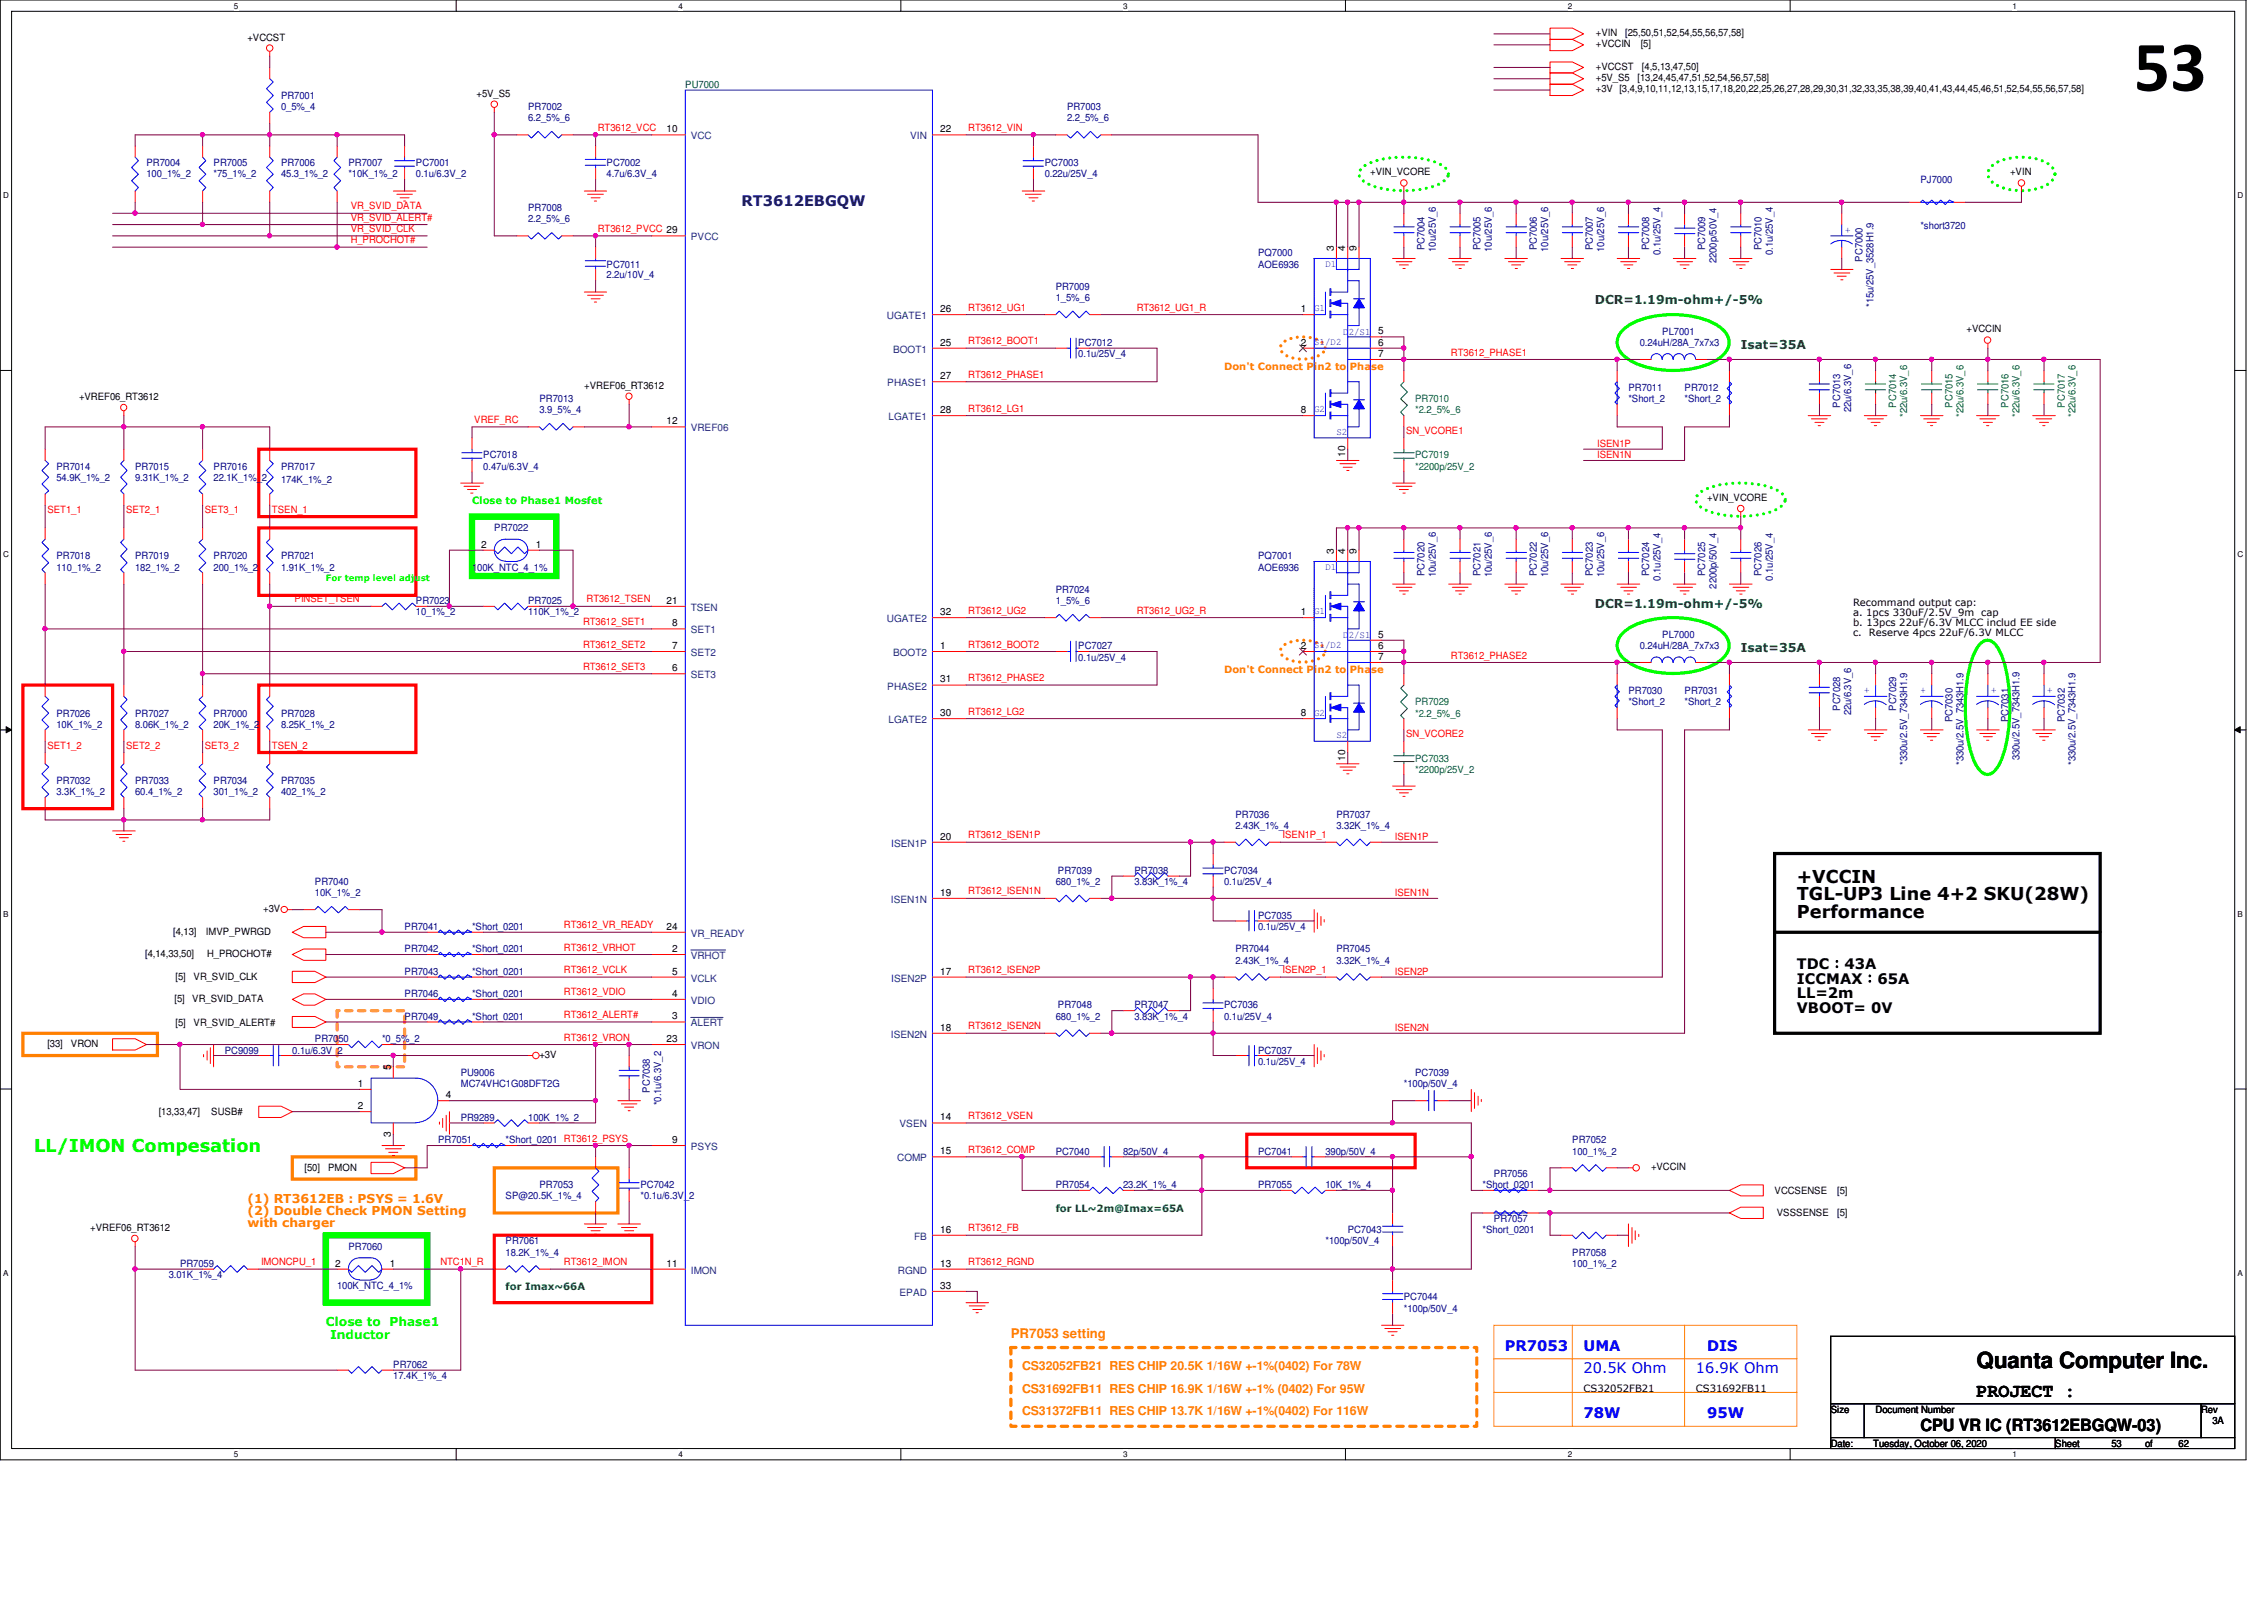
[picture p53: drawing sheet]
<svg xmlns="http://www.w3.org/2000/svg" width="297mm" height="210mm" viewBox="0 0 297 210" stroke-linecap="round" stroke-linejoin="round" font-family="sans-serif">
<defs><g id="words">
<text font-size="9.4" x="279.9" y="11.9">53</text>
<text font-size="2.9" x="259.3" y="179.5">Quanta Computer Inc.</text>
<text font-size="2.5" x="259.3" y="183.3">PROJECT :</text>
<g font-size="2.3">
<text x="235.8" y="115.8">+VCCIN</text>
<text x="235.8" y="118.1">TGL-UP3 Line 4+2 SKU(28W)</text>
<text x="235.8" y="120.4">Performance</text>
</g>
<text font-size="2.3" fill="#0f0" x="4.5" y="151.1">LL/IMON Compesation</text>
<text font-size="2.2" x="252" y="187.7">CPU VR IC (RT3612EBGQW-03)</text>
<text font-size="1.9" fill="#000080" x="97.3" y="27">RT3612EBGQW</text>
<g font-size="1.9">
<text x="235.8" y="130.9">LL=2m</text>
<text x="235.8" y="127.1">TDC：43A</text>
<text x="235.8" y="129">ICCMAX：65A</text>
<text x="235.8" y="132.8">VBOOT= 0V</text>
</g>
<g font-size="1.9" fill="#00f">
<text x="197.4" y="177.2">PR7053</text>
<text x="207.8" y="177.2">UMA</text>
<text x="224" y="177.2">DIS</text>
<text x="207.8" y="180.2">20.5K Ohm</text>
<text x="222.5" y="180.2">16.9K Ohm</text>
<text x="207.8" y="186.1">78W</text>
<text x="224" y="186.1">95W</text>
</g>
<text font-size="1.7" fill="#ff8000" x="132.6" y="175.5">PR7053 setting</text>
<g font-size="1.6" fill="#008000">
<text x="209.3" y="39.9">DCR=1.19m-ohm+/-5%</text>
<text x="228.4" y="45.8">Isat=35A</text>
<text x="209.3" y="79.7">DCR=1.19m-ohm+/-5%</text>
<text x="228.4" y="85.6">Isat=35A</text>
</g>
<g font-size="1.6" fill="#ff8000">
<text x="32.5" y="157.8">(1) RT3612EB : PSYS = 1.6V</text>
<text x="32.5" y="159.4">(2) Double Check PMON Setting</text>
<text x="32.5" y="161">with charger</text>
<text x="134.1" y="179.8">CS32052FB21 RES CHIP 20.5K 1/16W +-1%(0402) For 78W</text>
<text x="134.1" y="185.7">CS31372FB11 RES CHIP 13.7K 1/16W +-1%(0402) For 116W</text>
<text x="134.1" y="182.8">CS31692FB11 RES CHIP 16.9K 1/16W +-1% (0402) For 95W</text>
</g>
<g font-size="1.6" fill="#0f0">
<text x="42.8" y="174">Close to Phase1</text>
<text x="43.3" y="175.6">Inductor</text>
</g>
<g font-size="1.3">
<text x="32.5" y="5.3">+VCCST</text>
<text x="209.4" y="4.7">+VIN</text>
<text x="213.2" y="4.7">[25,50,51,52,54,55,56,57,58]</text>
<text x="209.4" y="6.2">+VCCIN</text>
<text x="209.4" y="10.6">+5V_S5</text>
<text x="209.4" y="9.1">+VCCST</text>
<text x="214.8" y="10.6">[13,24,45,47,51,52,54,56,57,58]</text>
<text x="215.3" y="6.2">[5]</text>
<text x="215.4" y="9.1">[4,5,13,47,50]</text>
<text x="62.5" y="12.7">+5V_S5</text>
<text x="87.5" y="17.4">10</text>
<text x="123.4" y="17.4">22</text>
<text x="209.4" y="12.1">+3V [3,4,9,10,11,12,13,15,17,18,20,22,25,26,27,28,29,30,31,32,33,35,38,39,40,41,43,44,45,46,51,52,54,55,56,57,58]</text>
<text x="179.8" y="23">+VIN_VCORE</text>
<text x="263.7" y="23">+VIN</text>
<text x="175" y="32.9" transform="rotate(-90 175 32.9)">3</text>
<text x="176.5" y="32.9" transform="rotate(-90 176.5 32.9)">4</text>
<text x="178" y="32.9" transform="rotate(-90 178 32.9)">9</text>
<text x="123.4" y="40.9">26</text>
<text x="170.7" y="40.9">1</text>
<text x="123.4" y="45.3">25</text>
<text x="170.7" y="45.3">2</text>
<text x="180.8" y="45.3">6</text>
<text x="180.8" y="43.9">5</text>
<text x="180.8" y="46.8">7</text>
<text x="258" y="43.6">+VCCIN</text>
<text x="10.4" y="52.5">+VREF06_RT3612</text>
<text x="76.7" y="51">+VREF06_RT3612</text>
<text x="123.4" y="49.7">27</text>
<text x="87.5" y="55.7">12</text>
<text x="123.4" y="54.2">28</text>
<text x="170.7" y="54.2">8</text>
<text x="176.5" y="60" transform="rotate(-90 176.5 60)">10</text>
<text x="224" y="65.7">+VIN_VCORE</text>
<text x="63.1" y="71.8">2</text>
<text x="70.3" y="71.8">1</text>
<text x="175" y="72.6" transform="rotate(-90 175 72.6)">3</text>
<text x="176.5" y="72.6" transform="rotate(-90 176.5 72.6)">4</text>
<text x="178" y="72.6" transform="rotate(-90 178 72.6)">9</text>
<text x="87.5" y="79.2">21</text>
<text x="88.2" y="82.2">8</text>
<text x="123.4" y="80.7">32</text>
<text x="170.7" y="80.7">1</text>
<text x="180.8" y="83.7">5</text>
<text x="243.1" y="79.5">Recommand output cap:</text>
<text x="243.1" y="80.8">a. 1pcs 330uF/2.5V_9m</text>
<text x="243.1" y="82.1">b. 13pcs 22uF/6.3V MLCC includ EE side</text>
<text x="243.1" y="83.4">c.</text>
<text x="245.2" y="83.4">Reserve 4pcs 22uF/6.3V MLCC</text>
<text x="259.9" y="80.8">cap</text>
<text x="88.2" y="85.1">7</text>
<text x="88.2" y="88.1">6</text>
<text x="123.4" y="85.1">1</text>
<text x="123.4" y="89.5">31</text>
<text x="170.7" y="85.1">2</text>
<text x="180.8" y="85.1">6</text>
<text x="180.8" y="86.6">7</text>
<text x="123.4" y="93.9">30</text>
<text x="170.7" y="93.9">8</text>
<text x="176.5" y="99.8" transform="rotate(-90 176.5 99.8)">10</text>
<text x="123.4" y="110.2">20</text>
<text x="34.5" y="119.6">+3V</text>
<text x="123.4" y="117.5">19</text>
<text x="19" y="125.5">[4,14,33,50]</text>
<text x="22.7" y="122.6">[4,13]</text>
<text x="27" y="122.6">IMVP_PWRGD</text>
<text x="27.2" y="125.5">H_PROCHOT#</text>
<text x="87.5" y="122">24</text>
<text x="88.2" y="124.9">2</text>
<text x="22.9" y="131.4">[5]</text>
<text x="23" y="128.6">[5]</text>
<text x="25.2" y="131.4">VR_SVID_DATA</text>
<text x="25.4" y="128.6">VR_SVID_CLK</text>
<text x="88.2" y="130.8">4</text>
<text x="88.2" y="127.8">5</text>
<text x="123.4" y="127.8">17</text>
<text x="6.2" y="137.3">[33]</text>
<text x="9.3" y="137.3">VRON</text>
<text x="23" y="134.5">[5]</text>
<text x="25.4" y="134.5">VR_SVID_ALERT#</text>
<text x="87.5" y="136.7">23</text>
<text x="88.2" y="133.7">3</text>
<text x="123.4" y="135.2">18</text>
<text x="46.9" y="142.6">1</text>
<text x="51.3" y="140.4" transform="rotate(-90 51.3 140.4)">5</text>
<text x="70.8" y="138.8">+3V</text>
<text x="20.8" y="146.3">[13,33,47]</text>
<text x="27.7" y="146.3">SUSB#</text>
<text x="46.9" y="145.5">2</text>
<text x="51.3" y="149.1" transform="rotate(-90 51.3 149.1)">3</text>
<text x="58.5" y="144.1">4</text>
<text x="88.2" y="149.9">9</text>
<text x="123.4" y="147">14</text>
<text x="40" y="153.7">[50]</text>
<text x="43" y="153.7">PMON</text>
<text x="123.4" y="151.4">15</text>
<text x="216.6" y="153.5">+VCCIN</text>
<text x="11.9" y="161.5">+VREF06_RT3612</text>
<text x="123.4" y="161.7">16</text>
<text x="232.8" y="156.6">VCCSENSE</text>
<text x="233.1" y="159.6">VSSSENSE</text>
<text x="241" y="156.6">[5]</text>
<text x="241" y="159.6">[5]</text>
<text x="44" y="166.2">2</text>
<text x="51.1" y="166.2">1</text>
<text x="87.5" y="166.2">11</text>
<text x="123.4" y="166.2">13</text>
<text x="123.4" y="169.1">33</text>
<text x="207.8" y="182.6">CS32052FB21</text>
<text x="222.5" y="182.6">CS31692FB11</text>
<text x="240.2" y="185.3">Size</text>
<text x="246.1" y="185.3">Document Number</text>
<text x="288.8" y="185.3">Rev</text>
<text x="240.2" y="189.8">Date:</text>
<text x="245.8" y="189.8">Tuesday, October 06, 2020</text>
<text x="269.7" y="189.8">Sheet</text>
<text x="277" y="189.8">53</text>
<text x="281.4" y="189.8">of</text>
<text x="285.8" y="189.8">62</text>
<text x="290.3" y="186.8">3A</text>
</g>
<text font-size="1.3" fill="#004040" x="89.9" y="11.5">PU7000</text>
<g font-size="1.3" fill="#000080">
<text x="36.9" y="13">PR7001</text>
<text x="36.9" y="14.4">0_5%_4</text>
<text x="69.3" y="14.4">PR7002</text>
<text x="69.3" y="15.9">6.2_5%_6</text>
<text x="140" y="14.4">PR7003</text>
<text x="140" y="15.9">2.2_5%_6</text>
<text x="19.2" y="21.8">PR7004</text>
<text x="19.2" y="23.3">100_1%_2</text>
<text x="28" y="21.8">PR7005</text>
<text x="28" y="23.3">*75_1%_2</text>
<text x="36.9" y="21.8">PR7006</text>
<text x="36.9" y="23.3">45.3_1%_2</text>
<text x="45.7" y="21.8">PR7007</text>
<text x="45.7" y="23.3">*10K_1%_2</text>
<text x="54.6" y="21.8">PC7001</text>
<text x="54.6" y="23.3">0.1u/6.3V_2</text>
<text x="79.6" y="21.8">PC7002</text>
<text x="79.6" y="23.3">4.7u/6.3V_4</text>
<text x="137.1" y="21.8">PC7003</text>
<text x="137.1" y="23.3">0.22u/25V_4</text>
<text x="69.3" y="27.7">PR7008</text>
<text x="69.3" y="29.2">2.2_5%_6</text>
<text x="252" y="24">PJ7000</text>
<text x="79.6" y="35.1">PC7011</text>
<text x="165.1" y="33.6">PQ7000</text>
<text x="165.1" y="35.1">AOE6936</text>
<text x="186.9" y="32.9" transform="rotate(-90 186.9 32.9)">PC7004</text>
<text x="188.4" y="33" transform="rotate(-90 188.4 33)">10u/25V_6</text>
<text x="194.3" y="32.9" transform="rotate(-90 194.3 32.9)">PC7005</text>
<text x="195.7" y="33" transform="rotate(-90 195.7 33)">10u/25V_6</text>
<text x="201.6" y="32.9" transform="rotate(-90 201.6 32.9)">PC7006</text>
<text x="203.1" y="33" transform="rotate(-90 203.1 33)">10u/25V_6</text>
<text x="209" y="32.9" transform="rotate(-90 209 32.9)">PC7007</text>
<text x="210.5" y="33" transform="rotate(-90 210.5 33)">10u/25V_6</text>
<text x="216.4" y="32.9" transform="rotate(-90 216.4 32.9)">PC7008</text>
<text x="217.8" y="33.4" transform="rotate(-90 217.8 33.4)">0.1u/25V_4</text>
<text x="223.7" y="32.9" transform="rotate(-90 223.7 32.9)">PC7009</text>
<text x="225.2" y="34.5" transform="rotate(-90 225.2 34.5)">2200p/50V_4</text>
<text x="231.1" y="32.9" transform="rotate(-90 231.1 32.9)">PC7010</text>
<text x="232.6" y="33.4" transform="rotate(-90 232.6 33.4)">0.1u/25V_4</text>
<text x="244.3" y="34.3" transform="rotate(-90 244.3 34.3)">PC7000</text>
<text x="252" y="30.1">*short3720</text>
<text x="79.6" y="36.5">2.2u/10V_4</text>
<text x="138.5" y="38">PR7009</text>
<text x="138.5" y="39.5">1_5%_6</text>
<text x="245.8" y="40.2" transform="rotate(-90 245.8 40.2)">*15u/25V_3528H1.9</text>
<text x="141.5" y="45.4">PC7012</text>
<text x="141.5" y="46.9">0.1u/25V_4</text>
<text x="215.1" y="45.4">0.24uH/28A_7x7x3</text>
<text x="218.1" y="43.9">PL7001</text>
<text x="70.8" y="52.7">PR7013</text>
<text x="213.7" y="51.3">PR7011</text>
<text x="213.7" y="52.7">*Short_2</text>
<text x="221" y="51.3">PR7012</text>
<text x="221" y="52.7">*Short_2</text>
<text x="241.4" y="53.5" transform="rotate(-90 241.4 53.5)">PC7013</text>
<text x="70.8" y="54.2">3.9_5%_4</text>
<text x="242.9" y="54.1" transform="rotate(-90 242.9 54.1)">22u/6.3V_6</text>
<text x="7.4" y="61.6">PR7014</text>
<text x="7.4" y="63.1">54.9K_1%_2</text>
<text x="17.7" y="61.6">PR7015</text>
<text x="17.7" y="63.1">9.31K_1%_2</text>
<text x="28" y="61.6">PR7016</text>
<text x="28" y="63.1">22.1K_1%_2</text>
<text x="36.9" y="61.6">PR7017</text>
<text x="36.9" y="63.4">174K_1%_2</text>
<text x="63.4" y="60.1">PC7018</text>
<text x="63.4" y="61.6">0.47u/6.3V_4</text>
<text x="64.9" y="69.7">PR7022</text>
<text x="7.4" y="73.4">PR7018</text>
<text x="7.4" y="74.8">110_1%_2</text>
<text x="17.7" y="73.4">PR7019</text>
<text x="17.7" y="74.8">182_1%_2</text>
<text x="28" y="73.4">PR7020</text>
<text x="28" y="74.8">200_1%_2</text>
<text x="36.9" y="73.4">PR7021</text>
<text x="36.9" y="74.8">1.91K_1%_2</text>
<text x="61.9" y="74.8">100K_NTC_4_1%</text>
<text x="138.5" y="77.8">PR7024</text>
<text x="165.1" y="73.4">PQ7001</text>
<text x="165.1" y="74.8">AOE6936</text>
<text x="186.9" y="75.6" transform="rotate(-90 186.9 75.6)">PC7020</text>
<text x="188.4" y="75.7" transform="rotate(-90 188.4 75.7)">10u/25V_6</text>
<text x="194.3" y="75.6" transform="rotate(-90 194.3 75.6)">PC7021</text>
<text x="195.7" y="75.7" transform="rotate(-90 195.7 75.7)">10u/25V_6</text>
<text x="201.6" y="75.6" transform="rotate(-90 201.6 75.6)">PC7022</text>
<text x="203.1" y="75.7" transform="rotate(-90 203.1 75.7)">10u/25V_6</text>
<text x="209" y="75.6" transform="rotate(-90 209 75.6)">PC7023</text>
<text x="210.5" y="75.7" transform="rotate(-90 210.5 75.7)">10u/25V_6</text>
<text x="216.4" y="75.6" transform="rotate(-90 216.4 75.6)">PC7024</text>
<text x="217.8" y="76.2" transform="rotate(-90 217.8 76.2)">0.1u/25V_4</text>
<text x="223.7" y="75.6" transform="rotate(-90 223.7 75.6)">PC7025</text>
<text x="225.2" y="77.2" transform="rotate(-90 225.2 77.2)">2200p/50V_4</text>
<text x="231.1" y="75.6" transform="rotate(-90 231.1 75.6)">PC7026</text>
<text x="232.6" y="76.2" transform="rotate(-90 232.6 76.2)">0.1u/25V_4</text>
<text x="54.6" y="79.3">PR7023</text>
<text x="54.6" y="80.7">10_1%_2</text>
<text x="69.3" y="79.3">PR7025</text>
<text x="69.3" y="80.7">110K_1%_2</text>
<text x="138.5" y="79.3">1_5%_6</text>
<text x="218.1" y="83.7">PL7000</text>
<text x="141.5" y="85.2">PC7027</text>
<text x="141.5" y="86.7">0.1u/25V_4</text>
<text x="215.1" y="85.2">0.24uH/28A_7x7x3</text>
<text x="7.4" y="94">PR7026</text>
<text x="7.4" y="95.5">10K_1%_2</text>
<text x="17.7" y="94">PR7027</text>
<text x="17.7" y="95.5">8.06K_1%_2</text>
<text x="28" y="94">PR7000</text>
<text x="28" y="95.5">20K_1%_2</text>
<text x="36.9" y="94">PR7028</text>
<text x="36.9" y="95.5">8.25K_1%_2</text>
<text x="213.7" y="91.1">PR7030</text>
<text x="213.7" y="92.5">*Short_2</text>
<text x="221" y="91.1">PR7031</text>
<text x="221" y="92.5">*Short_2</text>
<text x="241.4" y="93.3" transform="rotate(-90 241.4 93.3)">PC7028</text>
<text x="242.9" y="93.9" transform="rotate(-90 242.9 93.9)">22u/6.3V_6</text>
<text x="248.8" y="93.3" transform="rotate(-90 248.8 93.3)">PC7029</text>
<text x="256.2" y="94.7" transform="rotate(-90 256.2 94.7)">PC7030</text>
<text x="263.5" y="94.7" transform="rotate(-90 263.5 94.7)">PC7031</text>
<text x="270.9" y="94.7" transform="rotate(-90 270.9 94.7)">PC7032</text>
<text x="250.2" y="100.3" transform="rotate(-90 250.2 100.3)">*330u/2.5V_7343H1.9</text>
<text x="257.6" y="100.3" transform="rotate(-90 257.6 100.3)">*330u/2.5V_7343H1.9</text>
<text x="265" y="99.7" transform="rotate(-90 265 99.7)">330u/2.5V_7343H1.9</text>
<text x="272.3" y="100.3" transform="rotate(-90 272.3 100.3)">*330u/2.5V_7343H1.9</text>
<text x="7.4" y="102.8">PR7032</text>
<text x="7.4" y="104.3">3.3K_1%_2</text>
<text x="17.7" y="102.8">PR7033</text>
<text x="17.7" y="104.3">60.4_1%_2</text>
<text x="28" y="102.8">PR7034</text>
<text x="28" y="104.3">301_1%_2</text>
<text x="36.9" y="102.8">PR7035</text>
<text x="36.9" y="104.3">402_1%_2</text>
<text x="162.1" y="107.3">PR7036</text>
<text x="175.3" y="107.3">PR7037</text>
<text x="162.1" y="108.8">2.43K_1%_4</text>
<text x="175.3" y="108.8">3.32K_1%_4</text>
<text x="41.3" y="116.1">PR7040</text>
<text x="41.3" y="117.6">10K_1%_2</text>
<text x="138.5" y="116.1">680_1%_2</text>
<text x="138.8" y="114.6">PR7039</text>
<text x="148.8" y="114.6">PR7038</text>
<text x="148.8" y="116.1">3.83K_1%_4</text>
<text x="160.6" y="114.6">PC7034</text>
<text x="160.6" y="116.1">0.1u/25V_4</text>
<text x="53.1" y="124.9">PR7042</text>
<text x="53.1" y="122">PR7041</text>
<text x="61.9" y="124.9">*Short_0201</text>
<text x="61.9" y="122">*Short_0201</text>
<text x="162.1" y="124.9">PR7044</text>
<text x="165.1" y="120.5">PC7035</text>
<text x="165.1" y="122">0.1u/25V_4</text>
<text x="175.3" y="124.9">PR7045</text>
<text x="53.1" y="127.9">PR7043</text>
<text x="53.1" y="130.9">PR7046</text>
<text x="61.9" y="127.9">*Short_0201</text>
<text x="61.9" y="130.9">*Short_0201</text>
<text x="162.1" y="126.4">2.43K_1%_4</text>
<text x="175.3" y="126.4">3.32K_1%_4</text>
<text x="41.3" y="136.7">PR7050</text>
<text x="50.1" y="136.7">*0_5%_2</text>
<text x="53.1" y="133.8">PR7049</text>
<text x="61.9" y="133.8">*Short_0201</text>
<text x="138.5" y="133.8">680_1%_2</text>
<text x="138.8" y="132.3">PR7048</text>
<text x="148.8" y="132.3">PR7047</text>
<text x="148.8" y="133.8">3.83K_1%_4</text>
<text x="160.6" y="132.3">PC7036</text>
<text x="160.6" y="133.8">0.1u/25V_4</text>
<text x="29.5" y="138.2">PC9099</text>
<text x="38.4" y="138.2">0.1u/6.3V_2</text>
<text x="60.4" y="141.1">PU9006</text>
<text x="60.4" y="142.6">MC74VHC1G08DFT2G</text>
<text x="85.3" y="143.3" transform="rotate(-90 85.3 143.3)">PC7038</text>
<text x="165.1" y="138.2">PC7037</text>
<text x="165.1" y="139.7">0.1u/25V_4</text>
<text x="184.2" y="142.6">*100p/50V_4</text>
<text x="185.7" y="141.1">PC7039</text>
<text x="57.5" y="150">PR7051</text>
<text x="60.4" y="147">PR9289</text>
<text x="66.3" y="150">*Short_0201 RT3612_PSYS</text>
<text x="69.3" y="147">100K_1%_2</text>
<text x="86.7" y="145" transform="rotate(-90 86.7 145)">*0.1u/6.3V_2</text>
<text x="206.3" y="150">PR7052</text>
<text x="70.8" y="155.9">PR7053</text>
<text x="84" y="155.9">PC7042</text>
<text x="138.5" y="151.5">PC7040</text>
<text x="138.5" y="155.9">PR7054</text>
<text x="147.4" y="151.5">82p/50V_4</text>
<text x="147.4" y="155.9">23.2K_1%_4</text>
<text x="165.1" y="151.5">PC7041</text>
<text x="165.1" y="155.9">PR7055</text>
<text x="173.9" y="151.5">390p/50V_4</text>
<text x="173.9" y="155.9">10K_1%_4</text>
<text x="194.5" y="155.9">*Short_0201</text>
<text x="196" y="154.4">PR7056</text>
<text x="206.3" y="151.5">100_1%_2</text>
<text x="66.3" y="157.4">SP@20.5K_1%_4</text>
<text x="84" y="157.4">*0.1u/6.3V_2</text>
<text x="176.8" y="161.8">PC7043</text>
<text x="194.5" y="161.8">*Short_0201</text>
<text x="196" y="160.3">PR7057</text>
<text x="22.1" y="167.7">3.01K_1%_4</text>
<text x="23.6" y="166.2">PR7059</text>
<text x="45.7" y="164">PR7060</text>
<text x="66.3" y="163.2">PR7061</text>
<text x="66.3" y="164.7">18.2K_1%_4</text>
<text x="173.9" y="163.2">*100p/50V_4</text>
<text x="206.3" y="164.7">PR7058</text>
<text x="206.3" y="166.2">100_1%_2</text>
<text x="44.2" y="169.1">100K_NTC_4_1%</text>
<text x="184.2" y="170.6">PC7044</text>
<text x="184.2" y="172.1">*100p/50V_4</text>
<text x="51.6" y="179.5">PR7062</text>
<text x="51.6" y="180.9">17.4K_1%_4</text>
</g>
<g font-size="1.3" fill="#f00">
<text x="78.4" y="17.2">RT3612_VCC</text>
<text x="127" y="17.2">RT3612_VIN</text>
<text x="46" y="29">VR_SVID_ALERT#</text>
<text x="46" y="27.5">VR_SVID_DATA</text>
<text x="46" y="30.4">VR_SVID_CLK</text>
<text x="46" y="31.9">H_PROCHOT#</text>
<text x="78.4" y="30.4">RT3612_PVCC 29</text>
<text x="127" y="40.8">RT3612_UG1</text>
<text x="149.1" y="40.8">RT3612_UG1_R</text>
<text x="127" y="45.2">RT3612_BOOT1</text>
<text x="190.4" y="46.7">RT3612_PHASE1</text>
<text x="127" y="49.6">RT3612_PHASE1</text>
<text x="62.2" y="55.5">VREF_RC</text>
<text x="127" y="54">RT3612_LG1</text>
<text x="184.5" y="56.9">SN_VCORE1</text>
<text x="209.5" y="58.6">ISEN1P</text>
<text x="209.5" y="60.1">ISEN1N</text>
<text x="6.2" y="67.3">SET1_1</text>
<text x="16.5" y="67.3">SET2_1</text>
<text x="26.9" y="67.3">SET3_1</text>
<text x="35.7" y="67.3">TSEN_1</text>
<text x="38.6" y="79">PINSET_TSEN</text>
<text x="76.5" y="82">RT3612_SET1</text>
<text x="77" y="79">RT3612_TSEN</text>
<text x="127" y="80.5">RT3612_UG2</text>
<text x="149.1" y="80.5">RT3612_UG2_R</text>
<text x="76.5" y="85">RT3612_SET2</text>
<text x="76.5" y="87.9">RT3612_SET3</text>
<text x="127" y="85">RT3612_BOOT2</text>
<text x="127" y="89.4">RT3612_PHASE2</text>
<text x="190.4" y="86.4">RT3612_PHASE2</text>
<text x="127" y="93.8">RT3612_LG2</text>
<text x="6.2" y="98.2">SET1_2</text>
<text x="16.5" y="98.2">SET2_2</text>
<text x="26.9" y="98.2">SET3_2</text>
<text x="35.7" y="98.2">TSEN_2</text>
<text x="184.5" y="96.7">SN_VCORE2</text>
<text x="127" y="110">RT3612_ISEN1P</text>
<text x="168.3" y="110">ISEN1P_1</text>
<text x="183" y="110.2">ISEN1P</text>
<text x="127" y="117.3">RT3612_ISEN1N</text>
<text x="183" y="117.6">ISEN1N</text>
<text x="74" y="121.8">RT3612_VR_READY</text>
<text x="74" y="124.7">RT3612_VRHOT</text>
<text x="74" y="127.7">RT3612_VCLK</text>
<text x="74" y="130.6">RT3612_VDIO</text>
<text x="127" y="127.7">RT3612_ISEN2P</text>
<text x="168.3" y="127.7">ISEN2P_1</text>
<text x="183" y="127.9">ISEN2P</text>
<text x="74" y="133.6">RT3612_ALERT#</text>
<text x="74" y="136.5">RT3612_VRON</text>
<text x="127" y="135">RT3612_ISEN2N</text>
<text x="183" y="135.3">ISEN2N</text>
<text x="127" y="146.8">RT3612_VSEN</text>
<text x="127" y="151.3">RT3612_COMP</text>
<text x="127" y="161.5">RT3612_FB</text>
<text x="34.2" y="166">IMONCPU_1</text>
<text x="57.8" y="166">NTC1N_R</text>
<text x="74" y="166">RT3612_IMON</text>
<text x="127" y="166">RT3612_RGND</text>
</g>
<g font-size="1.3" fill="#004080">
<text x="90.6" y="18.3">VCC</text>
<text x="119.4" y="18.3">VIN</text>
<text x="90.6" y="31.5">PVCC</text>
<text x="116.4" y="41.9">UGATE1</text>
<text x="117.2" y="46.3">BOOT1</text>
<text x="116.4" y="50.7">PHASE1</text>
<text x="90.6" y="56.6">VREF06</text>
<text x="116.6" y="55.1">LGATE1</text>
<text x="90.6" y="80.1">TSEN</text>
<text x="90.6" y="83.1">SET1</text>
<text x="116.4" y="81.6">UGATE2</text>
<text x="90.6" y="86.1">SET2</text>
<text x="90.6" y="89">SET3</text>
<text x="117.2" y="86.1">BOOT2</text>
<text x="116.4" y="90.5">PHASE2</text>
<text x="116.6" y="94.9">LGATE2</text>
<text x="116.9" y="111.1">ISEN1P</text>
<text x="116.9" y="118.4">ISEN1N</text>
<text x="90.6" y="125.8">VRHOT</text>
<text x="90.6" y="122.9">VR_READY</text>
<text x="90.6" y="131.7">VDIO</text>
<text x="90.6" y="128.8">VCLK</text>
<text x="116.9" y="128.8">ISEN2P</text>
<text x="90.6" y="134.7">ALERT</text>
<text x="90.6" y="137.6">VRON</text>
<text x="116.9" y="136.1">ISEN2N</text>
<text x="118" y="147.9">VSEN</text>
<text x="90.6" y="150.9">PSYS</text>
<text x="117.7" y="152.4">COMP</text>
<text x="90.6" y="167.1">IMON</text>
<text x="117.8" y="167.1">RGND</text>
<text x="119.9" y="162.6">FB</text>
<text x="118" y="170">EPAD</text>
</g>
<g font-size="1.3" fill="#00f">
<text x="173.9" y="35">D1</text>
<text x="242.1" y="30.5">+</text>
<text x="172.4" y="40.9">G1</text>
<text x="172.4" y="45.3">S1/D2</text>
<text x="176.2" y="43.9">D2/S1</text>
<text x="172.4" y="54.1">G2</text>
<text x="175.3" y="57.1">S2</text>
<text x="173.9" y="74.7">D1</text>
<text x="172.4" y="80.6">G1</text>
<text x="176.2" y="83.7">D2/S1</text>
<text x="172.4" y="85">S1/D2</text>
<text x="172.4" y="93.9">G2</text>
<text x="244.6" y="90.9">+</text>
<text x="252" y="90.9">+</text>
<text x="261.2" y="90.9">+</text>
<text x="268.6" y="90.9">+</text>
<text x="175.3" y="96.8">S2</text>
</g>
<g font-size="1.3" fill="#ff8000">
<text x="160.6" y="48.5">Don't Connect Pin2 to Phase</text>
<text x="160.6" y="88.3">Don't Connect Pin2 to Phase</text>
</g>
<g font-size="1.3" fill="#008000">
<text x="185.7" y="52.7">PR7010</text>
<text x="248.8" y="53.5" transform="rotate(-90 248.8 53.5)">PC7014</text>
<text x="256.2" y="53.5" transform="rotate(-90 256.2 53.5)">PC7015</text>
<text x="263.5" y="53.5" transform="rotate(-90 263.5 53.5)">PC7016</text>
<text x="270.9" y="53.5" transform="rotate(-90 270.9 53.5)">PC7017</text>
<text x="185.7" y="54.2">*2.2_5%_6</text>
<text x="250.2" y="54.7" transform="rotate(-90 250.2 54.7)">*22u/6.3V_6</text>
<text x="257.6" y="54.7" transform="rotate(-90 257.6 54.7)">*22u/6.3V_6</text>
<text x="265" y="54.7" transform="rotate(-90 265 54.7)">*22u/6.3V_6</text>
<text x="272.3" y="54.7" transform="rotate(-90 272.3 54.7)">*22u/6.3V_6</text>
<text x="185.7" y="60.1">PC7019</text>
<text x="185.7" y="61.6">*2200p/25V_2</text>
<text x="185.7" y="92.5">PR7029</text>
<text x="185.7" y="94">*2.2_5%_6</text>
<text x="185.7" y="99.9">PC7033</text>
<text x="185.7" y="101.4">*2200p/25V_2</text>
<text x="138.5" y="159">for LL~2m@Imax=65A</text>
<text x="66.3" y="169.3">for Imax~66A</text>
</g>
<text font-size="1.3" fill="#0f0" x="61.9" y="66.2">Close to Phase1 Mosfet</text>
<g font-size="1.1">
<text x="30.7" y="1.1">5</text>
<text x="89" y="1.1">4</text>
<text x="147.4" y="1.1">3</text>
<text x="205.7" y="1.1">2</text>
<text x="264" y="1.1">1</text>
<text x=".4" y="26">D</text>
<text x="293.6" y="26">D</text>
<text x=".4" y="73.1">C</text>
<text x="293.6" y="73.1">C</text>
<text x=".4" y="120.3">B</text>
<text x="293.6" y="120.3">B</text>
<text x=".4" y="167.4">A</text>
<text x="293.6" y="167.4">A</text>
<text x="30.7" y="191.2">5</text>
<text x="89" y="191.2">4</text>
<text x="147.4" y="191.2">3</text>
<text x="205.7" y="191.2">2</text>
<text x="264" y="191.2">1</text>
</g>
<text font-size="1.1" fill="#0f0" x="42.8" y="76.3">For temp level adjust</text>
</g></defs>
<path d="M0 0h294.7v191.5h-294.7zM1.5 1.5h291.7v188.5h-291.7z" fill="none" stroke="#000" stroke-width=".13"/>
<g fill="#fff">
<path d="M30.7 .2h.6v1.2h-.6z"/>
<path d="M30.7 190.2h.6v1.2h-.6z"/>
</g>
<path d="M59.9 0v1.5M59.9 190v1.5" fill="none" stroke="#000" stroke-width=".13"/>
<g fill="#fff">
<path d="M89 .2h.6v1.2h-.6z"/>
<path d="M89 190.2h.6v1.2h-.6z"/>
</g>
<path d="M118.2 0v1.5M118.2 190v1.5" fill="none" stroke="#000" stroke-width=".13"/>
<g fill="#fff">
<path d="M147.4 .2h.6v1.2h-.6z"/>
<path d="M147.4 190.2h.6v1.2h-.6z"/>
</g>
<path d="M176.5 0v1.5M176.5 190v1.5" fill="none" stroke="#000" stroke-width=".13"/>
<g fill="#fff">
<path d="M205.7 .2h.6v1.2h-.6z"/>
<path d="M205.7 190.2h.6v1.2h-.6z"/>
</g>
<path d="M234.9 0v1.5M234.9 190v1.5" fill="none" stroke="#000" stroke-width=".13"/>
<g fill="#fff">
<path d="M264 .2h.6v1.2h-.6z"/>
<path d="M264 190.2h.6v1.2h-.6z"/>
<path d="M.4 25h.8v1.2h-.8z"/>
<path d="M293.6 25h.7v1.2h-.7z"/>
<path d="M.4 72.1h.8v1.2h-.8z"/>
<path d="M293.6 72.1h.7v1.2h-.7z"/>
</g>
<path d="M0 48.6h1.5M293.2 48.6h1.5" fill="none" stroke="#000" stroke-width=".13"/>
<g fill="#fff">
<path d="M.4 119.3h.7v1.2h-.7z"/>
<path d="M293.6 119.3h.7v1.2h-.7z"/>
</g>
<path d="M0 95.8h1.5M.8 95.3l.7 .5-.7 .3zM293.2 95.8l.7-.5v.8zM293.2 95.8h1.5" fill="none" stroke="#000" stroke-width=".13"/>
<path d="M.8 95.3l.7 .5-.7 .3zM293.2 95.8l.7-.5v.8z" fill="#000"/>
<g fill="#fff">
<path d="M.4 166.4h.7v1.2h-.7z"/>
<path d="M293.6 166.4h.7v1.2h-.7z"/>
</g>
<path d="M0 142.9h1.5M293.2 142.9h1.5M240.2 175.3h53v8.8h-53zM240.2 184.1h4.4v4.5h-4.4zM240.2 188.6h29.5v1.4h-29.5zM244.6 184.1h44.2v4.5h-44.2zM269.7 188.6h23.5v1.4h-23.5zM288.8 184.1h4.4v4.5h-4.4z" fill="none" stroke="#000" stroke-width=".13"/>
<path d="M61.9 67.8h11.1v7.8h-11.1zM42.8 162.1h13.2v8.8h-13.2z" fill="none" stroke="#0f0" stroke-width=".85"/>
<path d="M213 43.2a8.9 8.9 0 0 1 5.3-1.9 12.1 12.1 0 0 1 7.1 1.5 2.53 2.53 0 0 1 1.4 2.7 4.3 4.3 0 0 1-3 2.4 13.3 13.3 0 0 1-9.5-.4 3.4 3.4 0 0 1-2.1-2.6l.1-.6 .2-.5zM213 83a8.9 8.9 0 0 1 5.3-1.9 12.1 12.1 0 0 1 7.1 1.4 2.53 2.53 0 0 1 1.4 2.8 4.3 4.3 0 0 1-3 2.3 13.3 13.3 0 0 1-9.5-.3 3.4 3.4 0 0 1-2.1-2.6l.1-.6 .2-.6zM259.8 84.4a1.19 1.19 0 0 1 1.9 0 10.3 10.3 0 0 1 1.8 5.6 21.1 21.1 0 0 1-1 9.9 2.33 2.33 0 0 1-1.7 1.7 2.33 2.33 0 0 1-1.8-1.7 21.7 21.7 0 0 1-.8-11.2 9.1 9.1 0 0 1 1.6-4.3z" fill="none" stroke="#0f0" stroke-width=".42"/>
<path d="M168.4 44.9a4.9 4.9 0 0 1 5 0 .86 .86 0 0 1 0 1.5 4.7 4.7 0 0 1-5 0 .88 .88 0 0 1 0-1.5zM168.4 84.7a4.9 4.9 0 0 1 5 0 .84 .84 0 0 1 0 1.4 4.8 4.8 0 0 1-5 0 .85 .85 0 0 1 0-1.4z" fill="none" stroke="#ff8000" stroke-width=".42" stroke-dasharray="0 .8"/>
<path d="M232.8 112h42.7v23.6h-42.7zM232.8 122.3h42.7" fill="none" stroke="#000" stroke-width=".42"/>
<path d="M3 135.6h17.7v2.9h-17.7zM38.4 151.8h16.2v2.9h-16.2zM64.9 153.2h16.2v5.9h-16.2z" fill="none" stroke="#ff8000" stroke-width=".42"/>
<path d="M178.7 22a7.5 7.5 0 0 1 4.4-1.3 11.6 11.6 0 0 1 6.1 1 1.17 1.17 0 0 1 .8 1.1 1.17 1.17 0 0 1-.8 1.1 12.1 12.1 0 0 1-8 .8 4.5 4.5 0 0 1-2.8-1.5l-.1-.4 .1-.4zM261.2 22a5.5 5.5 0 0 1 4-1.4 5.6 5.6 0 0 1 4.1 1.4 1.31 1.31 0 0 1-.4 2 7.3 7.3 0 0 1-7.3 0 1.36 1.36 0 0 1-.4-2zM222.9 64.8a7.6 7.6 0 0 1 4.4-1.4 11.8 11.8 0 0 1 6.1 1 1.14 1.14 0 0 1 .8 1.1 1.14 1.14 0 0 1-.8 1.1 12.1 12.1 0 0 1-8 .8 4.5 4.5 0 0 1-2.8-1.5l-.1-.4 .1-.4z" fill="none" stroke="#0f0" stroke-width=".42" stroke-dasharray="0 .8"/>
<path d="M132.6 176.8h61.2v10.3h-61.2z" fill="none" stroke="#ff8000" stroke-width=".42" stroke-dasharray=".8 .8"/>
<path d="M196 173.9h39.8v13.2h-39.8zM196 178.3h39.8M206.3 173.9v13.2M221 173.9v13.2M196 182.7h39.8" fill="none" stroke="#ff8000" stroke-width=".13"/>
<path d="M33.9 58.9h20.7v8.9h-20.7zM33.9 69.3h20.7v8.8h-20.7zM3 89.9h11.8v16.2h-11.8zM33.9 89.9h20.7v8.8h-20.7zM163.6 148.8h22.1v4.4h-22.1zM64.9 162.1h20.6v8.8h-20.6z" fill="none" stroke="#f00" stroke-width=".42"/>
<path d="M44.2 132.6h8.9v7.4h-8.9z" fill="none" stroke="#ff8040" stroke-width=".42" stroke-dasharray=".8 .8"/>
<g fill="none" stroke="#f00" stroke-width=".13">
<path d="M35.4 6.8v.6M53.1 19.2v1.4M64.9 14.1v.6M78.1 19.2v1.4M135.6 19.2v1.4M203.4 3.7h2.9l1.5 .7-1.5 .8h-2.9zM203.4 5.2h2.9l1.5 .7-1.5 .7h-2.9zM203.4 9.6h2.9l1.5 .7-1.5 .7h-2.9zM203.4 8.1h2.9l1.5 .7-1.5 .8h-2.9zM203.4 11h2.9l1.5 .8-1.5 .7h-2.9zM51.6 25.1h3M52.1 25.5h2"/>
<path d="M52.5 26h1.2M53 26.4h.2M53.1 22.1v1.5M76.7 25.1h2.9M76.7 38.3h2.9M77.1 25.5h2.1M77.1 38.7h2.1M77.6 26h1.1M77.6 39.2h1.1M78 26.4h.3M78 39.6h.3M78.1 22.1v1.5"/>
<path d="M134.1 25.1h3M134.5 25.5h2.1M135 26h1.2M135.4 26.4h.3M135.6 22.1v1.5M182.7 33.9h3M183.2 34.3h2M183.6 34.8h1.2M184.1 35.2h.3M184.2 24.5v.6M190.1 33.9h2.9M190.5 34.3h2.1"/>
<path d="M191 34.8h1.1M191.4 35.2h.3M197.4 33.9h3M197.9 34.3h2.1M198.3 34.8h1.2M198.8 35.2h.3M204.8 33.9h3M205.3 34.3h2M205.7 34.8h1.2M206.2 35.2h.3M212.2 33.9h2.9M212.6 34.3h2.1"/>
<path d="M213.1 34.8h1.1M213.5 35.2h.3M219.5 33.9h3M220 34.3h2.1M220.4 34.8h1.2M220.9 35.2h.3M226.9 33.9h3M227.4 34.3h2M227.8 34.8h1.2M228.3 35.2h.3M240.2 35.3h2.9M240.6 35.8h2.1"/>
<path d="M241 36.2h1.2M241.5 36.7h.3M241.6 28v1.5M241.6 32.4v1.5M265.2 24.5v.6M5.9 58.9v1.5M16.3 53.9v.6M82.5 52.5v.5M237.2 54.5h3M237.7 54.9h2M238.1 55.4h1.2M238.5 55.8h.3"/>
<path d="M244.6 54.5h3M245 54.9h2.1M245.5 55.4h1.2M245.9 55.8h.3M252 54.5h2.9M252.4 54.9h2.1M252.9 55.4h1.1M253.3 55.8h.3M259.3 54.5h3M259.8 54.9h2M260.2 55.4h1.2M260.6 55.8h.3"/>
<path d="M260.8 45.1v.6M266.7 54.5h3M267.1 54.9h2.1M267.6 55.4h1.2M268 55.8h.3M268.2 48.6v1.5M268.2 51.6v1.4M5.9 64.8v1.5M60.4 63.4h3M60.9 63.8h2M61.3 64.2h1.2M61.8 64.7h.3"/>
<path d="M175.3 60.4h3M175.8 60.8h2.1M176.2 61.3h1.2M176.7 61.7h.3M182.7 63.4h3M182.7 76.6h3M183.2 63.8h2M183.2 77h2M183.6 64.2h1.2M183.6 77.5h1.2M184.1 64.7h.3M184.1 77.9h.3"/>
<path d="M184.2 70.7v1.5M184.2 73.7v1.4M190.1 76.6h2.9M190.5 77h2.1M191 77.5h1.1M191.4 77.9h.3M197.4 76.6h3M197.9 77h2.1M198.3 77.5h1.2M198.8 77.9h.3M204.8 76.6h3M205.3 77h2"/>
<path d="M205.7 77.5h1.2M206.2 77.9h.3M212.2 76.6h2.9M212.6 77h2.1M213.1 77.5h1.1M213.5 77.9h.3M213.7 70.7v1.5M213.7 73.7v1.4M219.5 76.6h3M220 77h2.1M220.4 77.5h1.2M220.9 77.9h.3"/>
<path d="M226.9 76.6h3M227.4 77h2M227.8 77.5h1.2M228.3 77.9h.3M228.4 67.2v.6M137.1 81h1.4M143 81h1.4M215.1 86.9h1.5M222.5 86.9h1.5M237.2 95.8h3M237.7 96.2h2M238.1 96.6h1.2"/>
<path d="M238.5 97.1h.3M244.6 95.8h3M245 96.2h2.1M245.5 96.6h1.2M245.9 97.1h.3M252 95.8h2.9M252.4 96.2h2.1M252.9 96.6h1.1M253.3 97.1h.3M259.3 95.8h3M259.8 96.2h2M260.2 96.6h1.2"/>
<path d="M260.6 97.1h.3M260.8 88.4v1.5M260.8 92.8v1.5M266.7 95.8h3M267.1 96.2h2.1M267.6 96.6h1.2M268 97.1h.3M14.8 109h2.9M15.2 109.5h2.1M15.7 109.9h1.1M16.1 110.4h.3M37.8 119.3h.6"/>
<path d="M172.4 119.3v3M172.8 119.8v2M175.3 100.2h3M175.8 100.6h2.1M176.2 101h1.2M176.7 101.5h.3M182.7 103.1h3M183.2 103.6h2M183.6 104h1.2M184.1 104.5h.3M14.8 136.3h2.9l1.5 .7-1.5 .8h-2.9zM26.7 138.3v.3"/>
<path d="M27.2 137.9v1.2M27.6 137.5v2M28 137v3M38.4 127.4h2.9l1.5 .8-1.5 .7h-2.9zM38.4 131.1l1.4-.7h1.5l1.5 .7-1.5 .8h-1.5zM38.4 133.3h2.9l1.5 .8-1.5 .7h-2.9zM38.4 122.3l1.4-.8h3v1.5h-3zM38.4 125.2l1.4-.7h3v1.5h-3zM56 128.2h1.5M61.9 128.2h1.5M69.3 138.5h.6M172.4 137v3"/>
<path d="M172.8 137.5v2M173.3 120.2v1.2M173.3 137.9v1.2M173.7 120.6v.3M173.7 138.3v.3M33.9 145.1h3l1.5 .7-1.5 .8h-3zM48.7 152.5h2.9l1.5 .7-1.5 .8h-2.9zM50.1 150.3h3M50.6 150.7h2.1M51 151.2h1.2M51.5 151.6h.3M57.7 147.2v.3"/>
<path d="M58.1 146.7v1.2M58.5 146.3v2.1M59 145.8v3M81.1 144.4h2.9M81.5 144.8h2.1M82 145.2h1.1M82.4 145.7h.3M182.7 159.1v1.5M193 142.9v2.9M193.5 143.3v2.1M193.9 143.8v1.2M194.3 144.2v.3"/>
<path d="M213.7 153.2h.5M226.9 156.2l1.5-.8h2.9v1.5h-2.9zM226.9 159.1l1.5-.7h2.9v1.5h-2.9zM17.7 162.9v.6M76.7 160.6h2.9M77.1 161h2.1M77.6 161.5h1.1M78 161.9h.3M81.1 160.6h2.9M81.5 161h2.1M82 161.5h1.1M82.4 161.9h.3"/>
<path d="M126.7 170.9h3M127.2 171.3h2M127.6 171.8h1.2M128.1 172.2h.3M181.3 173.9h2.9M181.7 174.3h2.1M182.1 174.7h1.2M182.6 175.2h.3M182.7 162.1v1.4M213.7 160.6v2.9M214.1 161v2.1M214.5 161.5v1.1"/>
<path d="M215 161.9v.3"/>
<circle cx="35.4" cy="6.3" r=".43"/>
<circle cx="64.8" cy="13.7" r=".43"/>
<circle cx="184.2" cy="24" r=".43"/>
<circle cx="265.2" cy="24" r=".43"/>
<circle cx="16.2" cy="53.5" r=".42"/>
<circle cx="82.5" cy="52" r=".42"/>
<circle cx="260.8" cy="44.6" r=".43"/>
<circle cx="228.4" cy="66.7" r=".43"/>
<circle cx="37.3" cy="119.3" r=".42"/>
<circle cx="70.3" cy="138.5" r=".43"/>
<circle cx="214.7" cy="153.2" r=".43"/>
<circle cx="17.7" cy="162.5" r=".43"/>
</g>
<g fill="none" stroke="#00f" stroke-width=".13">
<path d="M51.8 21.1h2.6M51.8 21.8h2.6M53.1 21.8v.3M53.1 20.6v.5M76.8 21.7h2.7M76.8 20.9h2.7M78.1 20.6v.3M78.1 21.7v.4M134.2 21.1h2.7M134.2 21.8h2.7M135.6 21.8v.3M135.6 20.6v.5"/>
<path d="M240.2 30.9h2.9M240.2 32a2.39 2.39 0 0 1 2.8 0M241.6 31.5v.9M241.6 29.5v1.4M5.9 60.4l.5 .4-.9 .9 .9 .9-.9 .9 .9 .9-.5 .4M182.9 73.2h2.6M182.9 72.5h2.6M184.2 72.2v.3M184.2 73.2v.5M212.3 73.2h2.7M212.3 72.5h2.7M213.7 72.2v.3"/>
<path d="M213.7 73.2v.5M138.5 81l.5-.4 .9 .9 .9-.9 .8 .9 .9-.9 .5 .4M216.6 86.9a.72 .72 0 0 1 .7-.7 .72 .72 0 0 1 .8 .7M218.1 86.9a.7 .7 0 0 1 .7-.7 .7 .7 0 0 1 .7 .7M219.5 86.9a.72 .72 0 0 1 .8-.7 .72 .72 0 0 1 .7 .7M221 86.9a.72 .72 0 0 1 .7-.7 .72 .72 0 0 1 .8 .7M259.3 91.4h3M259.3 92.4a2.37 2.37 0 0 1 2.9 .1M260.8 91.9v.9M260.8 89.9v1.5M57.5 128.2l.3-.3 .6 .6 .6-.6 .6 .6 .6-.6 .5 .6 .6-.6 .6 .3zM181.4 161.6h2.7"/>
<path d="M181.4 160.9h2.7M182.7 160.6v.3M182.7 161.6v.5"/>
</g>
<path d="M266.8 51.1h2.7M266.8 50.4h2.7M268.2 50.1v.3M268.2 51.1v.5" fill="none" stroke="#008000" stroke-width=".13"/>
<path d="M174.6 39.8l1.3-.5v.9z" fill="#00f"/>
<g fill="none" stroke="#00f" stroke-width=".13">
<path d="M173.9 38.3v3h-1.5M174.5 37.9h.1v.8h-.1zM174.5 39.3h.1v.9h-.1zM174.6 39.8l1.3-.5v.9zM175.3 33.9v1.4h1.5M175.3 39.8h1.5v1.5M176.8 35.3v3h-2.2M176.8 35.3h.1M178.3 36.8v2.4M174.5 40.8h.1v.9h-.1zM174.6 41.3h2.2M176.8 41.3v7.3"/>
<path d="M178.3 40.4v2.3"/>
</g>
<path d="M178.3 39.2l.7 1.2h-1.4z" fill-rule="evenodd" fill="#00f"/>
<path d="M176.8 36.8h1.5M177.6 39.2h1.4M178.3 39.2l.7 1.2h-1.4zM174.6 51.6h2.2M176.8 42.7h1.5" fill="none" stroke="#00f" stroke-width=".13"/>
<path d="M172.4 33.9h.1M172.4 33.9v11.8M172.4 33.9h7.4M179.8 33.9h.1M172.4 45.7v-11.8M172.4 45.7h.1" fill="none" stroke="#00f" stroke-width=".13" stroke-dasharray="0 .3"/>
<path d="M174.6 53l1.3-.4v.9z" fill="#00f"/>
<path d="M173.9 51.6v2.9h-1.5M174.5 51.1h.1v.9h-.1zM174.5 52.6h.1v.9h-.1zM174.5 54.1h.1v.8h-.1zM174.6 53l1.3-.4v.9zM175.3 53h1.5v1.5h-2.2" fill="none" stroke="#00f" stroke-width=".13"/>
<path d="M178.3 52.5l.7 1.1h-1.4z" fill-rule="evenodd" fill="#00f"/>
<g fill="none" stroke="#00f" stroke-width=".13">
<path d="M172.4 33.9h7.4v23.5h-7.4zM176.8 33.9v1.6M178.3 33.9v1.4h-1.5M172.4 45.7h7.4M176.8 54.5v2.9M176.8 48.6v3M176.8 44.2h3M176.8 47.2h3M176.8 50.1h1.5v2.4M177.6 52.5h1.4M178.3 52.5l.7 1.1h-1.4zM178.3 53.6v2.4h-1.5"/>
<path d="M205 73.2h2.6M205 72.5h2.6M206.3 72.2v.3M206.3 73.2v.5M211.9 90.2l.3-.3v2.9l-.3-.3 .6-.6-.6-.5 .6-.6zM57.5 125.2l.3-.3 .6 .6 .6-.6 .6 .6 .6-.6 .5 .6 .6-.6 .6 .3zM64.9 147.3l.4-.4 .9 .9 .9-.9 .8 .9 .9-.9 .5 .4M170.9 151.8h.5M171.4 150.4v2.7M172.1 151.8h.3M172.1 150.4v2.7M196 159.1l.3-.3 .5 .6 .6-.6 .6 .6 .6-.6 .6 .6 .6-.6 .6 .3z"/>
<path d="M206.3 153.2l.5 .5 .8-.9 .9 .9 .9-.9 .9 .9 .4-.5"/>
</g>
<g fill="none" stroke="#f00" stroke-width=".13">
<path d="M175.3 32.4v1.5M176.8 32.4v1.5M178.3 32.4v1.5M170.9 41.3h1.5M170.9 45.7h1.5M170.9 54.5h1.5M176.8 57.4v1.5M179.8 45.7h1.5M179.8 44.2h1.5M179.8 47.2h1.5M246.1 48.6v1.5M246.1 51.6v1.4"/>
<path d="M206.3 70.7v1.5M206.3 73.7v1.4M212.2 88.4v1.5M212.2 92.8v1.5M56 125.2h1.5M61.9 125.2h1.5M63.4 147.3h1.5M69.3 147.3h1.5M169.5 151.8h1.4M172.4 151.8h1.5M194.5 159.1h1.5M200.4 159.1h1.5"/>
<path d="M204.8 153.2h1.5M210.7 153.2h1.5"/>
</g>
<path d="M170.5 45.3l.9 .8M171.4 45.3l-.9 .8" fill="none" stroke="#804000" stroke-width=".13"/>
<path d="M244.7 51.1h2.7M244.7 50.4h2.7M246.1 50.1v.3M246.1 51.1v.5" fill="none" stroke="#008000" stroke-width=".13"/>
<path d="M174.6 79.5l1.3-.4v.9z" fill="#00f"/>
<g fill="none" stroke="#00f" stroke-width=".13">
<path d="M173.9 78.1v2.9h-1.5M174.5 77.6h.1v.9h-.1zM174.5 79.1h.1v.9h-.1zM174.6 79.5l1.3-.4v.9zM175.3 73.7v1.4h1.5M175.3 79.5h1.5v1.5M176.8 75.1v3h-2.2M176.8 75.1h.1M178.3 76.6v2.4M174.5 80.6h.1v.9h-.1zM174.6 81h2.2M176.8 81v7.4"/>
<path d="M178.3 80.1v2.4"/>
</g>
<path d="M178.3 79l.7 1.1h-1.4z" fill-rule="evenodd" fill="#00f"/>
<path d="M176.8 76.6h1.5M177.6 79h1.4M178.3 79l.7 1.1h-1.4zM174.6 91.4h2.2M176.8 82.5h1.5" fill="none" stroke="#00f" stroke-width=".13"/>
<path d="M172.4 73.7h.1M172.4 73.7v11.8M172.4 73.7h7.4M179.8 73.7h.1M172.4 85.5v-11.8M172.4 85.5h.1" fill="none" stroke="#00f" stroke-width=".13" stroke-dasharray="0 .3"/>
<path d="M174.6 92.8l1.3-.4v.9z" fill="#00f"/>
<path d="M173.9 91.4v2.9h-1.5M174.5 90.9h.1v.9h-.1zM174.5 92.4h.1v.9h-.1zM174.5 93.9h.1v.8h-.1zM174.6 92.8l1.3-.4v.9zM175.3 92.8h1.5v1.5h-2.2" fill="none" stroke="#00f" stroke-width=".13"/>
<path d="M178.3 92.2l.7 1.2h-1.4z" fill-rule="evenodd" fill="#00f"/>
<g fill="none" stroke="#00f" stroke-width=".13">
<path d="M35.4 10.3l.5 .5-.9 .8 .9 .9-.9 .9 .9 .9-.5 .4M69.3 17.7l.4 .4 .9-.9 .9 .9 .9-.9 .9 .9 .4-.4M89.9 11.8h32.4v162.1h-32.4zM140 17.7l.5 .4 .8-.9 .9 .9 .9-.9 .9 .9 .4-.4M17.7 20.6l.5 .5-.9 .9 .9 .9-.9 .8 .9 .9-.5 .5M26.6 20.6l.4 .5-.9 .9 .9 .9-.9 .8 .9 .9-.4 .5M35.4 20.6l.5 .5-.9 .9 .9 .9-.9 .8 .9 .9-.5 .5M44.2 20.6l-.4 .5 .9 .9-.9 .9 .9 .8-.9 .9 .4 .5M69.3 30.9l.4 .5 .9-.9 .9 .9 .9-.9 .9 .9 .4-.5M76.8 34.9h2.7M76.8 34.2h2.7M78.1 33.9v.3"/>
<path d="M78.1 34.9v.4M182.9 30.5h2.6M182.9 29.8h2.6M184.2 29.5v.3M184.2 30.5v.4M190.2 30.5h2.7M190.2 29.8h2.7M191.6 29.5v.3M191.6 30.5v.4M197.6 30.5h2.7M197.6 29.8h2.7M198.9 29.5v.3"/>
<path d="M198.9 30.5v.4M205 30.5h2.6M205 29.8h2.6M206.3 29.5v.3M206.3 30.5v.4M212.3 30.5h2.7M212.3 29.8h2.7M213.7 29.5v.3M213.7 30.5v.4M219.7 29.9h2.7M219.7 30.6h2.7M221 30.6v.3"/>
<path d="M221 29.5v.4M227.1 30.5h2.6M227.1 29.8h2.6M228.4 29.5v.3M228.4 30.5v.4M252 26.5l.3-.3 .6 .6 .5-.6 .6 .6 .6-.6 .6 .6 .6-.6 .6 .3zM60.6 59.4h2.6M61.9 58.9v.5M70.8 56l.4 .4 .9-.9 .9 .9 .9-.9 .9 .9 .4-.4M138.5 41.3l.5-.5 .9 .9 .9-.9 .8 .9 .9-.9 .5 .5M140 45.7h.5M140.5 44.4v2.6"/>
<path d="M141.2 44.4v2.6M141.2 45.7h.3M211.9 50.4l.3-.3v2.9l-.3-.3 .6-.5-.6-.6 .6-.6zM218.1 47.1a.72 .72 0 0 0-.8-.7 .72 .72 0 0 0-.7 .8M219.5 47.1a.7 .7 0 0 0-.7-.7 .7 .7 0 0 0-.7 .8M221 47.1a.72 .72 0 0 0-.8-.7 .72 .72 0 0 0-.7 .8M222.5 47.1a.72 .72 0 0 0-.8-.7 .72 .72 0 0 0-.7 .8M226.9 50.1l.3 .3-.6 .6 .6 .6-.6 .6 .6 .5-.3 .3zM237.4 51.1h2.6M237.4 50.4h2.6M238.7 50.1v.3M238.7 51.1v.5"/>
<path d="M5.9 70.7l-.4 .5 .9 .9-.9 .8 .9 .9-.9 .9 .4 .4M16.3 60.4l-.5 .4 .9 .9-.9 .9 .9 .9-.9 .9 .5 .4M16.3 70.7l-.5 .5 .9 .9-.9 .8 .9 .9-.9 .9 .5 .4M26.6 70.7l-.5 .5 .9 .9-.9 .8 .9 .9-.9 .9 .5 .4M26.6 60.4l-.5 .4 .9 .9-.9 .9 .9 .9-.9 .9 .5 .4M35.4 60.4l.5 .4-.9 .9 .9 .9-.9 .9 .9 .9-.5 .4M35.4 70.7l-.4 .5 .9 .9-.9 .8 .9 .9-.9 .9 .4 .4M50.1 79.5l.5-.4 .9 .9 .9-.9 .8 .9 .9-.9 .5 .4M60.6 60.1h2.6M61.9 60.1v.3M64.9 72.2a1.43 1.43 0 0 1 1.4-1.5h1.5a1.44 1.44 0 0 1 1.5 1.5 1.44 1.44 0 0 1-1.5 1.4M64.9 72.2a1.45 1.45 0 0 0 1.4 1.4"/>
<path d="M64.9 72.2l.4 .4 .9-.8 .9 .8 .8-.8 .9 .8 .5-.4M64.9 79.5l.4 .5 .9-.9 .9 .9 .8-.9 .9 .9 .5-.5M66.3 73.7h1.5M172.4 73.7h7.4v23.5h-7.4zM176.8 73.7v1.6M178.3 73.7v1.4h-1.5M190.2 73.2h2.7M190.2 72.5h2.7M191.6 72.2v.3M191.6 73.2v.5M197.6 73.2h2.7M197.6 72.5h2.7"/>
<path d="M198.9 72.2v.3M198.9 73.2v.5M219.7 72.6h2.7M219.7 73.4h2.7M221 73.4v.3M221 72.2v.4M227.1 73.2h2.6M227.1 72.5h2.6M228.4 72.2v.3M228.4 73.2v.5M5.9 91.4l.5 .4-.9 .9 .9 .9-.9 .8 .9 .9-.5 .5M16.3 91.4l.4 .4-.9 .9 .9 .9-.9 .8 .9 .9-.4 .5"/>
<path d="M26.6 91.4l-.5 .4 .9 .9-.9 .9 .9 .8-.9 .9 .5 .5M35.4 91.4l-.4 .4 .9 .9-.9 .9 .9 .8-.9 .9 .4 .5M140 85.5h.5M140.5 84.1v2.7M141.2 84.1v2.7M141.2 85.5h.3M172.4 85.5h7.4M176.8 94.3v2.9M176.8 88.4v3M176.8 84h3M176.8 86.9h3M176.8 89.9h1.5v2.3"/>
<path d="M177.6 92.2h1.4M178.3 92.2l.7 1.2h-1.4zM178.3 93.4v2.4h-1.5M226.9 89.9l.3 .3-.6 .6 .6 .6-.6 .5 .6 .6-.3 .3zM237.4 90.9h2.6M237.4 90.2h2.6M238.7 89.9v.3M238.7 90.9v.5M244.6 91.4h3M246.1 91.9v.9M246.1 89.9v1.5M246.1 91.9h-.1a2.26 2.26 0 0 0-1.4 .5"/>
<path d="M246.1 91.9a2.19 2.19 0 0 1 1.4 .6M252 91.4h2.9M253.4 91.9v.9M253.4 89.9v1.5M253.4 91.9a2.26 2.26 0 0 0-1.4 .5M253.4 91.9a2.19 2.19 0 0 1 1.4 .6M266.7 91.4h3M266.7 92.4a2.37 2.37 0 0 1 2.9 .1M268.2 91.9v.9M268.2 89.9v1.5M5.9 100.2l.5 .4-.9 .9 .9 .9-.9 .9 .9 .9-.5 .4M16.3 100.2l-.5 .4 .9 .9-.9 .9 .9 .9-.9 .9 .5 .4"/>
<path d="M26.6 100.2l-.5 .4 .9 .9-.9 .9 .9 .9-.9 .9 .5 .4M35.4 100.2l-.4 .4 .9 .9-.9 .9 .9 .9-.9 .9 .4 .4M41.3 119.3l.4-.4 .9 .9 .9-.9 .9 .9 .9-.9 .4 .4M138.5 117.9l.5 .4 .9-.9 .9 .9 .8-.9 .9 .9 .5-.4M148.8 114.9l.5-.4 .9 .9 .8-.9 .9 .9 .9-.9 .4 .4M157.8 113.9h2.7M157.8 114.6h2.7M159.2 114.6v.3M159.2 113.5v.4M162.1 110.5l.5 .5 .8-.9 .9 .9 .9-.9 .9 .9 .4-.5M163.9 119.5v2.6M164.6 119.5v2.6"/>
<path d="M175.3 110.5l.5 .5 .9-.9 .9 .9 .8-.9 .9 .9 .5-.5M35.4 138.5h.5M35.9 137.2v2.6M36.6 138.5h.3M36.6 137.2v2.6M45.7 137l.4 .5 .9-.9 .9 .9 .9-.9 .9 .9 .4-.5M57.5 134.1l.3-.3 .6 .6 .6-.6 .6 .6 .6-.6 .5 .6 .6-.6 .6 .3zM57.5 122.3l.3-.3 .6 .6 .6-.6 .6 .6 .6-.6 .5 .6 .6-.6 .6 .3zM57.5 131.1l.3-.3 .6 .6 .6-.6 .6 .6 .6-.6 .5 .6 .6-.6 .6 .3zM82.5 140v.4M138.5 135.6l.5 .4 .9-.9 .9 .9 .8-.9 .9 .9 .5-.4M148.8 132.6l.5-.4 .9 .9 .8-.9 .9 .9 .9-.9 .4 .4"/>
<path d="M157.8 131.6h2.7M157.8 132.3h2.7M159.2 132.3v.3M159.2 131.1v.5M162.1 128.2l.5 .4 .8-.9 .9 .9 .9-.9 .9 .9 .4-.4M163.6 120.8h.3M163.6 138.5h.3M163.9 137.2v2.6M164.6 137.2v2.6M164.6 120.8h.5M164.6 138.5h.5M175.3 128.2l.5 .4 .9-.9 .9 .9 .8-.9 .9 .9 .5-.4"/>
<path d="M54.6 147.3a2.92 2.92 0 0 0 2.8-2.9 2.92 2.92 0 0 0-2.8-3h-5.9v5.9h5.9M61.9 150.3l.3-.3 .6 .6 .6-.6 .6 .6 .6-.6 .5 .6 .6-.6 .6 .3zM78.1 153.2l.5 .5-.9 .9 .9 .8-.9 .9 .9 .9-.5 .4M81.2 140.4h2.7M81.2 141.1h2.7M81.2 155.2h2.7M81.2 155.9h2.7M82.5 141.1v.3M82.5 155.9v.3M82.5 154.7v.5M143 156.2l.4-.5 .9 .9 .9-.9 .8 .9 .9-.9 .5 .5M144.4 151.8h.5"/>
<path d="M144.9 150.4v2.7M145.6 151.8h.3M145.6 150.4v2.7M169.5 156.2l.4 .4 .9-.9 .9 .9 .8-.9 .9 .9 .5-.4M187.2 144.4h.2M187.4 143v2.7M188.2 143v2.7M188.2 144.4h.4M196 156.2l.3-.3 .5 .6 .6-.6 .6 .6 .6-.6 .6 .6 .6-.6 .6 .3zM28 166.5l.5-.5 .9 .9 .9-.9 .8 .9 .9-.9 .5 .5M45.7 166.5l.4 .4 .9-.9 .9 .9 .9-.9 .9 .9 .4-.4M45.7 166.5a1.43 1.43 0 0 1 1.5-1.5h1.5a1.44 1.44 0 0 1 1.4 1.5 1.44 1.44 0 0 1-1.4 1.4"/>
<path d="M45.7 166.5a1.42 1.42 0 0 0 1.5 1.4M45.7 179.7l.4 .5 .9-.9 .9 .9 .9-.9 .9 .9 .4-.5M47.2 167.9h1.5M66.3 166.5l.5-.5 .9 .9 .8-.9 .9 .9 .9-.9 .5 .5M181.4 170.5h2.7M181.4 169.7h2.7M182.7 169.4v.3M182.7 170.5v.4M206.3 162.1l.5 .4 .8-.9 .9 .9 .9-.9 .9 .9 .4-.4"/>
</g>
<g fill="none" stroke="#f00" stroke-width=".13">
<path d="M17.7 19.2v1.4M26.6 19.2v1.4M35.4 8.8v1.5M35.4 14.7v1.5M35.4 19.2v1.4M44.2 19.2v1.4M67.8 17.7h1.5M73.7 17.7h1.5M85.5 17.7h4.4M122.3 17.7h4.4M138.5 17.7h1.5M144.4 17.7h1.5"/>
<path d="M17.7 25.1v1.4M26.6 25.1v1.4M35.4 25.1v1.4M44.2 25.1v1.4M67.8 30.9h1.5M73.7 30.9h1.5M78.1 32.4v1.5M78.1 35.3v1.5M85.5 30.9h4.4M184.2 28v1.5M184.2 30.9v1.5M191.6 28v1.5"/>
<path d="M191.6 30.9v1.5M198.9 28v1.5M198.9 30.9v1.5M206.3 28v1.5M206.3 30.9v1.5M213.7 28v1.5M213.7 30.9v1.5M221 30.9v1.5M221 28v1.5M228.4 28v1.5M228.4 30.9v1.5M250.5 26.5h1.5"/>
<path d="M256.4 26.5h1.4M16.3 58.9v1.5M26.6 58.9v1.5M35.4 58.9v1.5M61.9 57.4v1.5M69.3 56h1.5M75.2 56h1.5M85.5 56h4.4M122.3 41.3h4.4M122.3 54.5h4.4M122.3 50.1h4.4M122.3 45.7h4.4"/>
<path d="M137.1 41.3h1.4M138.5 45.7h1.5M141.5 45.7h1.5M143 41.3h1.4M184.2 54.5v1.5M184.2 48.6v1.5M184.2 57.4v1.5M212.2 48.6v1.5M212.2 53v1.5M215.1 47.2h1.5M222.5 47.2h1.5M226.9 48.6v1.5"/>
<path d="M226.9 53v1.5M238.7 48.6v1.5M238.7 51.6v1.4M253.4 48.6v1.5M253.4 51.6v1.4M260.8 48.6v1.5M260.8 51.6v1.4M5.9 69.3v1.4M5.9 75.1v1.5M16.3 64.8v1.5M16.3 69.3v1.4M16.3 75.1v1.5"/>
<path d="M26.6 69.3v1.4M26.6 75.1v1.5M26.6 64.8v1.5M35.4 64.8v1.5M35.4 69.3v1.4M35.4 75.1v1.5M48.7 79.5h1.4M54.6 79.5h1.4M61.9 60.4v1.5M63.4 72.2h1.5M63.4 79.5h1.5M69.3 72.2h1.5"/>
<path d="M69.3 79.5h1.5M85.5 79.5h4.4M175.3 72.2v1.5M176.8 72.2v1.5M178.3 72.2v1.5M184.2 60.4v1.5M191.6 70.7v1.5M191.6 73.7v1.4M198.9 70.7v1.5M198.9 73.7v1.4M221 73.7v1.4M221 70.7v1.5"/>
<path d="M228.4 70.7v1.5M228.4 73.7v1.4M5.9 89.9v1.5M5.9 95.8v1.4M5.9 98.7v1.5M16.3 95.8v1.4M16.3 89.9v1.5M16.3 98.7v1.5M26.6 89.9v1.5M26.6 95.8v1.4M26.6 98.7v1.5M35.4 89.9v1.5"/>
<path d="M35.4 95.8v1.4M35.4 98.7v1.5M85.5 85.5h4.4M85.5 88.4h4.4M85.5 82.5h4.4M122.3 89.9h4.4M122.3 81h4.4M122.3 94.3h4.4M122.3 85.5h4.4M138.5 85.5h1.5M141.5 85.5h1.5M170.9 81h1.5"/>
<path d="M170.9 85.5h1.5M170.9 94.3h1.5M176.8 97.2v1.5M179.8 85.5h1.5M179.8 84h1.5M179.8 86.9h1.5M184.2 97.2v1.5M184.2 94.3v1.5M184.2 88.4v1.5M226.9 88.4v1.5M226.9 92.8v1.5M238.7 88.4v1.5"/>
<path d="M238.7 91.4v1.4M246.1 88.4v1.5M246.1 92.8v1.5M253.4 88.4v1.5M253.4 92.8v1.5M268.2 88.4v1.5M268.2 92.8v1.5M5.9 104.6v1.5M16.3 104.6v1.5M26.6 104.6v1.5M35.4 104.6v1.5M39.8 119.3h1.5"/>
<path d="M45.7 119.3h1.5M122.3 117.9h4.4M122.3 110.5h4.4M137.1 117.9h1.4M143 117.9h1.4M147.4 114.9h1.4M153.2 114.9h1.5M159.2 114.9v1.5M159.2 112v1.5M160.6 110.5h1.5M166.5 110.5h1.5M173.9 110.5h1.4"/>
<path d="M179.8 110.5h1.5M184.2 100.2v1.4M33.9 138.5h1.5M36.9 138.5h1.5M44.2 137h1.5M50.1 137h1.5M51.6 140v1.4M56 134.1h1.5M56 122.3h1.5M56 131.1h1.5M61.9 134.1h1.5M61.9 122.3h1.5"/>
<path d="M61.9 131.1h1.5M82.5 138.5v1.5M85.5 134.1h4.4M85.5 137h4.4M85.5 125.2h4.4M85.5 131.1h4.4M85.5 122.3h4.4M85.5 128.2h4.4M122.3 128.2h4.4M122.3 135.6h4.4M137.1 135.6h1.4M143 135.6h1.4"/>
<path d="M147.4 132.6h1.4M153.2 132.6h1.5M159.2 132.6v1.5M159.2 129.7v1.4M160.6 128.2h1.5M162.1 120.8h1.5M162.1 138.5h1.5M165.1 120.8h1.4M165.1 138.5h1.4M166.5 128.2h1.5M173.9 128.2h1.4M179.8 128.2h1.5"/>
<path d="M47.2 145.8h1.5M47.2 142.9h1.5M51.6 147.3v1.5M57.5 144.4h1.5M60.4 150.3h1.5M66.3 150.3h1.5M78.1 151.8v1.4M78.1 157.6v1.5M82.5 141.4v1.5M82.5 156.2v1.4M82.5 153.2v1.5M85.5 150.3h4.4"/>
<path d="M122.3 151.8h4.4M122.3 147.3h4.4M141.5 156.2h1.5M143 151.8h1.4M145.9 151.8h1.5M147.4 156.2h1.4M168 156.2h1.5M173.9 156.2h1.4M185.7 144.4h1.5M188.6 144.4h1.5M194.5 156.2h1.5M200.4 156.2h1.5"/>
<path d="M26.6 166.5h1.4M32.5 166.5h1.4M44.2 166.5h1.5M44.2 179.7h1.5M50.1 166.5h1.5M50.1 179.7h1.5M64.9 166.5h1.4M70.8 166.5h1.4M85.5 166.5h4.4M122.3 166.5h4.4M122.3 162.1h4.4M122.3 169.4h4.4"/>
<path d="M182.7 167.9v1.5M182.7 170.9v1.5M204.8 162.1h1.5M210.7 162.1h1.5"/>
</g>
<path d="M170.5 85l.9 .9M171.4 85l-.9 .9" fill="none" stroke="#804000" stroke-width=".13"/>
<g fill="none" stroke="#008000" stroke-width=".13">
<path d="M182.9 59.4h2.6M184.2 50.1l-.4 .4 .9 .9-.9 .9 .9 .9-.9 .9 .4 .4M184.2 58.9v.5M252.1 51.1h2.7M252.1 50.4h2.7M253.4 50.1v.3M253.4 51.1v.5M259.5 51.1h2.6M259.5 50.4h2.6M260.8 50.1v.3M260.8 51.1v.5M182.9 60.1h2.6"/>
<path d="M184.2 60.1v.3M182.9 99.1h2.6M182.9 99.9h2.6M184.2 99.9v.3M184.2 98.7v.4M184.2 89.9l-.4 .4 .9 .9-.9 .9 .9 .9-.9 .9 .4 .4"/>
</g>
<path d="M90.6 133.5h4.3M90.6 124.6h4.6" fill="none" stroke="#004080" stroke-width=".13"/>
<path d="M126.7 17.7h8.9" fill="none" stroke="#800040" stroke-width=".13"/>
<circle cx="135.6" cy="17.7" r=".29" fill="#f0f"/>
<circle cx="135.6" cy="17.7" r=".29" fill="none" stroke="#f0f" stroke-width=".13"/>
<path d="M138.5 17.7h-2.9v1.5M70.8 79.5h14.7M70.8 72.2h4.4" fill="none" stroke="#800040" stroke-width=".13"/>
<circle cx="75.1" cy="79.5" r=".29" fill="#f0f"/>
<circle cx="75.1" cy="79.5" r=".29" fill="none" stroke="#f0f" stroke-width=".13"/>
<path d="M16.3 54.5v4.4M59 79.5h4.4M59 72.2h4.4M16.3 85.5h69.2" fill="none" stroke="#800040" stroke-width=".13"/>
<circle cx="16.2" cy="85.4" r=".29" fill="#f0f"/>
<circle cx="16.2" cy="85.4" r=".29" fill="none" stroke="#f0f" stroke-width=".13"/>
<path d="M5.9 56v2.9M26.6 88.4h58.9" fill="none" stroke="#800040" stroke-width=".13"/>
<circle cx="26.6" cy="88.4" r=".29" fill="#f0f"/>
<circle cx="26.6" cy="88.4" r=".29" fill="none" stroke="#f0f" stroke-width=".13"/>
<path d="M26.6 56h8.8v2.9M35.4 79.5h13.3M16.3 85.5v4.4M26.6 88.4v1.5M16.3 107.6v1.4" fill="none" stroke="#800040" stroke-width=".13"/>
<circle cx="35.4" cy="79.5" r=".29" fill="#f0f"/>
<circle cx="35.4" cy="79.5" r=".29" fill="none" stroke="#f0f" stroke-width=".13"/>
<path d="M126.7 128.2h29.5" fill="none" stroke="#800040" stroke-width=".13"/>
<circle cx="156.2" cy="128.2" r=".29" fill="#f0f"/>
<circle cx="156.2" cy="128.2" r=".29" fill="none" stroke="#f0f" stroke-width=".13"/>
<path d="M126.7 110.5h29.5M126.7 135.6h10.4M144.4 135.6h1.5M159.2 134.1v1.5M159.2 135.6v2.9M159.2 135.6h61.8M160.6 128.2h-1.4v1.5M181.3 128.2h36.8" fill="none" stroke="#800040" stroke-width=".13"/>
<circle cx="156.2" cy="110.5" r=".29" fill="#f0f"/>
<circle cx="156.2" cy="110.5" r=".29" fill="none" stroke="#f0f" stroke-width=".13"/>
<g fill="none" stroke="#800040" stroke-width=".13">
<path d="M64.9 14.7v3h2.9M85.5 17.7h-7.4v1.5M78.1 23.6v1.5M69.3 56h-7.4v1.4M76.7 56h5.8M126.7 54.5h44.2M126.7 50.1h25.1M61.9 61.9v1.5M126.7 117.9h10.4M159.2 117.9v2.9h2.9M159.2 116.4v1.5M159.2 117.9h29.4"/>
<path d="M160.6 110.5h-1.4v1.5M166.5 120.8h5.9"/>
</g>
<circle cx="78.1" cy="17.7" r=".29" fill="#f0f"/>
<circle cx="78.1" cy="17.7" r=".29" fill="none" stroke="#f0f" stroke-width=".13"/>
<path d="M75.2 17.7h2.9M64.9 30.9h2.9M75.2 30.9h2.9M78.1 30.9h7.4M78.1 36.8v1.5M78.1 30.9v1.5" fill="none" stroke="#800040" stroke-width=".13"/>
<circle cx="78.1" cy="30.9" r=".29" fill="#f0f"/>
<circle cx="78.1" cy="30.9" r=".29" fill="none" stroke="#f0f" stroke-width=".13"/>
<g fill="none" stroke="#800040" stroke-width=".13">
<path d="M126.7 45.7h11.8M126.7 41.3h10.4M151.8 45.7v4.4M5.9 76.6v5.9M16.3 76.6v8.9M26.6 76.6v11.8M35.4 79.5v10.4M143 85.5h8.8M144.4 117.9h1.5M143 151.8h-8.9v4.4h7.4M157.7 151.8h11.8M168 156.2h-10.3v5.9h-31"/>
<path d="M173.9 151.8h8.8"/>
</g>
<circle cx="157.7" cy="156.1" r=".29" fill="#f0f"/>
<circle cx="157.7" cy="156.1" r=".29" fill="none" stroke="#f0f" stroke-width=".13"/>
<path d="M126.7 151.8h7.4M182.7 151.8v4.4" fill="none" stroke="#800040" stroke-width=".13"/>
<circle cx="134.1" cy="151.7" r=".29" fill="#f0f"/>
<circle cx="134.1" cy="151.7" r=".29" fill="none" stroke="#f0f" stroke-width=".13"/>
<path d="M193 147.3v4.5h-10.3" fill="none" stroke="#800040" stroke-width=".13"/>
<circle cx="193" cy="151.7" r=".29" fill="#f0f"/>
<circle cx="193" cy="151.7" r=".29" fill="none" stroke="#f0f" stroke-width=".13"/>
<circle cx="182.7" cy="151.7" r=".29" fill="#f0f"/>
<circle cx="182.7" cy="151.7" r=".29" fill="none" stroke="#f0f" stroke-width=".13"/>
<path d="M126.7 166.5h56" fill="none" stroke="#800040" stroke-width=".13"/>
<circle cx="182.7" cy="166.5" r=".29" fill="#f0f"/>
<circle cx="182.7" cy="166.5" r=".29" fill="none" stroke="#f0f" stroke-width=".13"/>
<path d="M126.7 147.3h56" fill="none" stroke="#800040" stroke-width=".13"/>
<circle cx="182.7" cy="147.3" r=".29" fill="#f0f"/>
<circle cx="182.7" cy="147.3" r=".29" fill="none" stroke="#f0f" stroke-width=".13"/>
<path d="M147.4 151.8h10.3v4.4" fill="none" stroke="#800040" stroke-width=".13"/>
<circle cx="157.7" cy="151.7" r=".29" fill="#f0f"/>
<circle cx="157.7" cy="151.7" r=".29" fill="none" stroke="#f0f" stroke-width=".13"/>
<path d="M42.8 128.2h13.2M63.4 128.2h22.1M82.5 150.3h3M148.8 156.2h8.9M175.3 156.2h7.4M17.7 163.5v3M17.7 179.7h26.5M51.6 166.5h8.8v13.2h-8.8M72.2 166.5h13.3" fill="none" stroke="#800040" stroke-width=".13"/>
<circle cx="60.4" cy="166.5" r=".29" fill="#f0f"/>
<circle cx="60.4" cy="166.5" r=".29" fill="none" stroke="#f0f" stroke-width=".13"/>
<path d="M165.1 26.5h10.2M60.4 166.5h4.5" fill="none" stroke="#800040" stroke-width=".13"/>
<circle cx="175.3" cy="26.5" r=".29" fill="#f0f"/>
<circle cx="175.3" cy="26.5" r=".29" fill="none" stroke="#f0f" stroke-width=".13"/>
<path d="M184.2 26.5h7.4" fill="none" stroke="#800040" stroke-width=".13"/>
<circle cx="191.5" cy="26.5" r=".29" fill="#f0f"/>
<circle cx="191.5" cy="26.5" r=".29" fill="none" stroke="#f0f" stroke-width=".13"/>
<circle cx="184.2" cy="26.5" r=".29" fill="#f0f"/>
<circle cx="184.2" cy="26.5" r=".29" fill="none" stroke="#f0f" stroke-width=".13"/>
<path d="M198.9 26.5h7.4" fill="none" stroke="#800040" stroke-width=".13"/>
<circle cx="206.3" cy="26.5" r=".29" fill="#f0f"/>
<circle cx="206.3" cy="26.5" r=".29" fill="none" stroke="#f0f" stroke-width=".13"/>
<circle cx="198.9" cy="26.5" r=".29" fill="#f0f"/>
<circle cx="198.9" cy="26.5" r=".29" fill="none" stroke="#f0f" stroke-width=".13"/>
<path d="M145.9 17.7h19.2M206.3 26.5h7.4M144.4 41.3h26.5M246.1 53v1.5M246.1 47.2v1.4M253.4 53v1.5M260.8 47.2h-7.4v1.4M260.8 53v1.5M268.2 47.2h-7.4v1.4M268.2 53v1.5M184.2 61.9v1.5" fill="none" stroke="#800040" stroke-width=".13"/>
<circle cx="253.4" cy="47.1" r=".29" fill="#f0f"/>
<circle cx="253.4" cy="47.1" r=".29" fill="none" stroke="#f0f" stroke-width=".13"/>
<circle cx="260.8" cy="47.1" r=".29" fill="#f0f"/>
<circle cx="260.8" cy="47.1" r=".29" fill="none" stroke="#f0f" stroke-width=".13"/>
<path d="M246.1 47.2h7.3M275.5 47.2h-7.3v1.4" fill="none" stroke="#800040" stroke-width=".13"/>
<circle cx="268.1" cy="47.1" r=".29" fill="#f0f"/>
<circle cx="268.1" cy="47.1" r=".29" fill="none" stroke="#f0f" stroke-width=".13"/>
<path d="M165.1 17.7v8.8M198.9 26.5v1.5M198.9 32.4v1.5M206.3 32.4v1.5M206.3 26.5v1.5M184.2 47.2h28M212.2 54.5v1.5h5.9v2.9h-10.3M212.2 47.2v1.4M212.2 47.2h2.9M224 47.2h2.9M226.9 56h-5.9v4.4" fill="none" stroke="#800040" stroke-width=".13"/>
<circle cx="212.1" cy="47.1" r=".29" fill="#f0f"/>
<circle cx="212.1" cy="47.1" r=".29" fill="none" stroke="#f0f" stroke-width=".13"/>
<circle cx="184.2" cy="47.1" r=".29" fill="#f0f"/>
<circle cx="184.2" cy="47.1" r=".29" fill="none" stroke="#f0f" stroke-width=".13"/>
<path d="M226.9 47.2v1.4" fill="none" stroke="#800040" stroke-width=".13"/>
<circle cx="226.9" cy="47.1" r=".29" fill="#f0f"/>
<circle cx="226.9" cy="47.1" r=".29" fill="none" stroke="#f0f" stroke-width=".13"/>
<g fill="none" stroke="#800040" stroke-width=".13">
<path d="M191.6 32.4v1.5M191.6 26.5v1.5M184.2 47.2v1.4M184.2 56v1.4M226.9 47.2h11.8M226.9 54.5v1.5M178.3 69.3h5.9M207.8 60.4h13.2M126.7 85.5h11.8M126.7 81h10.4M126.7 94.3h44.2M126.7 89.9h25.1"/>
<path d="M212.2 94.3v1.5h5.9v32.4M212.2 86.9v1.5M224 86.9h2.9M226.9 95.8h-5.9v39.8"/>
</g>
<circle cx="226.9" cy="86.9" r=".29" fill="#f0f"/>
<circle cx="226.9" cy="86.9" r=".29" fill="none" stroke="#f0f" stroke-width=".13"/>
<path d="M184.2 86.9h30.9M184.2 101.6v1.5" fill="none" stroke="#800040" stroke-width=".13"/>
<circle cx="212.1" cy="86.9" r=".29" fill="#f0f"/>
<circle cx="212.1" cy="86.9" r=".29" fill="none" stroke="#f0f" stroke-width=".13"/>
<circle cx="184.2" cy="86.9" r=".29" fill="#f0f"/>
<circle cx="184.2" cy="86.9" r=".29" fill="none" stroke="#f0f" stroke-width=".13"/>
<path d="M144.4 81h26.5M151.8 85.5v4.4M184.2 86.9v1.5M184.2 95.8v1.4M226.9 94.3v1.5M238.7 86.9h-11.8v1.5M246.1 88.4v-1.5h7.3v1.5M246.1 94.3v1.5M203.4 156.2h23.5M212.2 153.2h1.5" fill="none" stroke="#800040" stroke-width=".13"/>
<circle cx="203.3" cy="156.1" r=".29" fill="#f0f"/>
<circle cx="203.3" cy="156.1" r=".29" fill="none" stroke="#f0f" stroke-width=".13"/>
<path d="M193 151.8v4.4h1.5M203.4 159.1h23.5M204.8 153.2h-1.4v3h-1.5M203.4 162.1h1.4M212.2 162.1h1.5" fill="none" stroke="#800040" stroke-width=".13"/>
<circle cx="203.3" cy="159.1" r=".29" fill="#f0f"/>
<circle cx="203.3" cy="159.1" r=".29" fill="none" stroke="#f0f" stroke-width=".13"/>
<path d="M17.7 17.7h8.9M35.4 7.4v1.4M159.2 138.5h2.9M166.5 138.5h5.9M194.5 159.1h-1.5v7.4M201.9 159.1h1.5v3" fill="none" stroke="#800040" stroke-width=".13"/>
<circle cx="26.6" cy="17.7" r=".29" fill="#f0f"/>
<circle cx="26.6" cy="17.7" r=".29" fill="none" stroke="#f0f" stroke-width=".13"/>
<path d="M14.8 29.5h11.8M26.6 26.5v3M26.6 29.5h29.4M35.4 26.5v4.4h-20.6" fill="none" stroke="#800040" stroke-width=".13"/>
<circle cx="26.6" cy="29.4" r=".29" fill="#f0f"/>
<circle cx="26.6" cy="29.4" r=".29" fill="none" stroke="#f0f" stroke-width=".13"/>
<path d="M35.4 30.9h20.6" fill="none" stroke="#800040" stroke-width=".13"/>
<circle cx="35.4" cy="30.9" r=".29" fill="#f0f"/>
<circle cx="35.4" cy="30.9" r=".29" fill="none" stroke="#f0f" stroke-width=".13"/>
<path d="M17.7 28h38.3" fill="none" stroke="#800040" stroke-width=".13"/>
<circle cx="17.7" cy="28" r=".29" fill="#f0f"/>
<circle cx="17.7" cy="28" r=".29" fill="none" stroke="#f0f" stroke-width=".13"/>
<path d="M35.4 17.7h8.8" fill="none" stroke="#800040" stroke-width=".13"/>
<circle cx="44.2" cy="17.7" r=".29" fill="#f0f"/>
<circle cx="44.2" cy="17.7" r=".29" fill="none" stroke="#f0f" stroke-width=".13"/>
<circle cx="35.4" cy="17.7" r=".29" fill="#f0f"/>
<circle cx="35.4" cy="17.7" r=".29" fill="none" stroke="#f0f" stroke-width=".13"/>
<path d="M26.6 17.7h8.8M53.1 17.7v1.5M14.8 32.4h29.4M53.1 23.6v1.5" fill="none" stroke="#800040" stroke-width=".13"/>
<circle cx="44.2" cy="32.4" r=".29" fill="#f0f"/>
<circle cx="44.2" cy="32.4" r=".29" fill="none" stroke="#f0f" stroke-width=".13"/>
<path d="M17.7 17.7v1.5M26.6 17.7v1.5M35.4 17.7v1.5M53.1 17.7h-8.9v1.5M64.9 17.7v13.2M17.7 26.5v1.5h-2.9M44.2 26.5v5.9h11.8" fill="none" stroke="#800040" stroke-width=".13"/>
<circle cx="64.8" cy="17.7" r=".29" fill="#f0f"/>
<circle cx="64.8" cy="17.7" r=".29" fill="none" stroke="#f0f" stroke-width=".13"/>
<path d="M275.5 47.2v39.7M59 72.2v7.3M75.2 72.2v7.3" fill="none" stroke="#800040" stroke-width=".13"/>
<circle cx="58.9" cy="79.5" r=".29" fill="#f0f"/>
<circle cx="58.9" cy="79.5" r=".29" fill="none" stroke="#f0f" stroke-width=".13"/>
<path d="M82.5 53v3h3M143 45.7h8.8" fill="none" stroke="#800040" stroke-width=".13"/>
<circle cx="82.5" cy="56" r=".29" fill="#f0f"/>
<circle cx="82.5" cy="56" r=".29" fill="none" stroke="#f0f" stroke-width=".13"/>
<path d="M42.8 131.1h13.2M42.8 134.1h13.2M51.6 137h26.5M63.4 131.1h22.1M63.4 134.1h22.1M82.5 137v1.5" fill="none" stroke="#800040" stroke-width=".13"/>
<circle cx="78.1" cy="137" r=".29" fill="#f0f"/>
<circle cx="78.1" cy="137" r=".29" fill="none" stroke="#f0f" stroke-width=".13"/>
<path d="M19.2 137h4.4M82.5 137h3" fill="none" stroke="#800040" stroke-width=".13"/>
<circle cx="82.5" cy="137" r=".29" fill="#f0f"/>
<circle cx="82.5" cy="137" r=".29" fill="none" stroke="#f0f" stroke-width=".13"/>
<path d="M38.4 119.3h1.4M47.2 119.3h2.9v3h-7.3M82.5 142.9v1.5" fill="none" stroke="#800040" stroke-width=".13"/>
<circle cx="50.1" cy="122.3" r=".29" fill="#f0f"/>
<circle cx="50.1" cy="122.3" r=".29" fill="none" stroke="#f0f" stroke-width=".13"/>
<path d="M42.8 125.2h13.2M50.1 122.3h5.9M63.4 122.3h22.1M63.4 125.2h22.1M26.6 166.5h-8.9v13.2M33.9 166.5h10.3" fill="none" stroke="#800040" stroke-width=".13"/>
<circle cx="17.7" cy="166.5" r=".29" fill="#f0f"/>
<circle cx="17.7" cy="166.5" r=".29" fill="none" stroke="#f0f" stroke-width=".13"/>
<path d="M5.9 56h10.4M5.9 82.5h79.6M5.9 107.6h10.4" fill="none" stroke="#800040" stroke-width=".13"/>
<circle cx="5.9" cy="82.5" r=".29" fill="#f0f"/>
<circle cx="5.9" cy="82.5" r=".29" fill="none" stroke="#f0f" stroke-width=".13"/>
<path d="M5.9 82.5v7.4M253.4 94.3v1.5M67.8 150.3h10.3" fill="none" stroke="#800040" stroke-width=".13"/>
<circle cx="78.1" cy="150.3" r=".29" fill="#f0f"/>
<circle cx="78.1" cy="150.3" r=".29" fill="none" stroke="#f0f" stroke-width=".13"/>
<path d="M135.6 23.6v1.5M53.1 153.2h2.9M78.1 151.8v-1.5h4.4v2.9M78.1 159.1v1.5M82.5 157.6v3" fill="none" stroke="#800040" stroke-width=".13"/>
<circle cx="82.5" cy="150.3" r=".29" fill="#f0f"/>
<circle cx="82.5" cy="150.3" r=".29" fill="none" stroke="#f0f" stroke-width=".13"/>
<path d="M159.2 110.5h-3v4.4h-1.5M168 110.5h5.9M181.3 110.5h7.3" fill="none" stroke="#800040" stroke-width=".13"/>
<circle cx="159.1" cy="110.5" r=".29" fill="#f0f"/>
<circle cx="159.1" cy="110.5" r=".29" fill="none" stroke="#f0f" stroke-width=".13"/>
<path d="M147.4 114.9h-1.5v3h13.3" fill="none" stroke="#800040" stroke-width=".13"/>
<circle cx="159.1" cy="117.8" r=".29" fill="#f0f"/>
<circle cx="159.1" cy="117.8" r=".29" fill="none" stroke="#f0f" stroke-width=".13"/>
<circle cx="145.8" cy="117.8" r=".29" fill="#f0f"/>
<circle cx="145.8" cy="117.8" r=".29" fill="none" stroke="#f0f" stroke-width=".13"/>
<path d="M147.4 132.6h-1.5v3M159.2 128.2h-3v4.4h-1.5" fill="none" stroke="#800040" stroke-width=".13"/>
<circle cx="159.1" cy="128.2" r=".29" fill="#f0f"/>
<circle cx="159.1" cy="128.2" r=".29" fill="none" stroke="#f0f" stroke-width=".13"/>
<path d="M145.9 135.6h13.3" fill="none" stroke="#800040" stroke-width=".13"/>
<circle cx="159.1" cy="135.5" r=".29" fill="#f0f"/>
<circle cx="159.1" cy="135.5" r=".29" fill="none" stroke="#f0f" stroke-width=".13"/>
<circle cx="145.8" cy="135.5" r=".29" fill="#f0f"/>
<circle cx="145.8" cy="135.5" r=".29" fill="none" stroke="#f0f" stroke-width=".13"/>
<g fill="none" stroke="#800040" stroke-width=".13">
<path d="M228.4 26.5h13.2M26.6 56v2.9M176.8 58.9v1.5M5.9 66.3v3M16.3 66.3v3M26.6 66.3v3M35.4 66.3v3M35.4 76.6v2.9M5.9 97.2v1.5M16.3 97.2v1.5M26.6 97.2v1.5M35.4 97.2v1.5"/>
<path d="M5.9 106.1v1.5M16.3 106.1v1.5M26.6 106.1v1.5h8.8v-1.5M168 128.2h5.9"/>
</g>
<circle cx="241.6" cy="26.5" r=".29" fill="#f0f"/>
<circle cx="241.6" cy="26.5" r=".29" fill="none" stroke="#f0f" stroke-width=".13"/>
<path d="M16.3 56h10.3M228.4 67.8v1.5" fill="none" stroke="#800040" stroke-width=".13"/>
<circle cx="26.6" cy="56" r=".29" fill="#f0f"/>
<circle cx="26.6" cy="56" r=".29" fill="none" stroke="#f0f" stroke-width=".13"/>
<circle cx="16.2" cy="56" r=".29" fill="#f0f"/>
<circle cx="16.2" cy="56" r=".29" fill="none" stroke="#f0f" stroke-width=".13"/>
<path d="M16.3 107.6h10.3" fill="none" stroke="#800040" stroke-width=".13"/>
<circle cx="26.6" cy="107.5" r=".29" fill="#f0f"/>
<circle cx="26.6" cy="107.5" r=".29" fill="none" stroke="#f0f" stroke-width=".13"/>
<circle cx="16.2" cy="107.5" r=".29" fill="#f0f"/>
<circle cx="16.2" cy="107.5" r=".29" fill="none" stroke="#f0f" stroke-width=".13"/>
<path d="M253.4 86.9h7.4" fill="none" stroke="#800040" stroke-width=".13"/>
<circle cx="253.4" cy="86.9" r=".29" fill="#f0f"/>
<circle cx="253.4" cy="86.9" r=".29" fill="none" stroke="#f0f" stroke-width=".13"/>
<circle cx="260.8" cy="86.9" r=".29" fill="#f0f"/>
<circle cx="260.8" cy="86.9" r=".29" fill="none" stroke="#f0f" stroke-width=".13"/>
<path d="M260.8 94.3v1.5M260.8 86.9v1.5M182.7 156.2v2.9" fill="none" stroke="#800040" stroke-width=".13"/>
<circle cx="182.7" cy="156.1" r=".29" fill="#f0f"/>
<circle cx="182.7" cy="156.1" r=".29" fill="none" stroke="#f0f" stroke-width=".13"/>
<path d="M175.3 26.5v5.9M176.8 26.5v5.9M178.3 26.5v5.9M181.3 85.5h2.9M181.3 84h2.9v1.5M184.2 85.5v1.4h-2.9M185.7 144.4h-3v2.9h10.3M190.1 144.4h2.9M182.7 166.5h10.3M182.7 163.5v3M182.7 166.5v1.4M182.7 172.4v1.5" fill="none" stroke="#800040" stroke-width=".13"/>
<circle cx="184.2" cy="85.4" r=".29" fill="#f0f"/>
<circle cx="184.2" cy="85.4" r=".29" fill="none" stroke="#f0f" stroke-width=".13"/>
<path d="M176.8 72.2v-2.9h1.5v2.9" fill="none" stroke="#800040" stroke-width=".13"/>
<circle cx="178.3" cy="69.2" r=".29" fill="#f0f"/>
<circle cx="178.3" cy="69.2" r=".29" fill="none" stroke="#f0f" stroke-width=".13"/>
<path d="M176.8 69.3h-1.5v2.9" fill="none" stroke="#800040" stroke-width=".13"/>
<circle cx="176.8" cy="69.2" r=".29" fill="#f0f"/>
<circle cx="176.8" cy="69.2" r=".29" fill="none" stroke="#f0f" stroke-width=".13"/>
<path d="M181.3 45.7h2.9v1.5" fill="none" stroke="#800040" stroke-width=".13"/>
<circle cx="184.2" cy="45.7" r=".29" fill="#f0f"/>
<circle cx="184.2" cy="45.7" r=".29" fill="none" stroke="#f0f" stroke-width=".13"/>
<path d="M175.3 26.5h3M181.3 47.2h2.9M181.3 44.2h2.9v1.5" fill="none" stroke="#800040" stroke-width=".13"/>
<circle cx="176.8" cy="26.5" r=".29" fill="#f0f"/>
<circle cx="176.8" cy="26.5" r=".29" fill="none" stroke="#f0f" stroke-width=".13"/>
<path d="M178.3 26.5h5.9" fill="none" stroke="#800040" stroke-width=".13"/>
<circle cx="178.3" cy="26.5" r=".29" fill="#f0f"/>
<circle cx="178.3" cy="26.5" r=".29" fill="none" stroke="#f0f" stroke-width=".13"/>
<path d="M184.2 32.4v1.5M184.2 26.5v1.5M191.6 26.5h7.3M265.2 25.1v1.4M260.8 45.7v1.5M176.8 98.7v1.5M260.8 86.9h7.4M268.2 94.3v1.5M268.2 86.9v1.5M268.2 86.9h7.3M126.7 169.4h1.5v1.5" fill="none" stroke="#800040" stroke-width=".13"/>
<circle cx="268.1" cy="86.9" r=".29" fill="#f0f"/>
<circle cx="268.1" cy="86.9" r=".29" fill="none" stroke="#f0f" stroke-width=".13"/>
<path d="M213.7 28v-1.5h7.3v1.5M213.7 32.4v1.5M221 32.4v1.5M228.4 32.4v1.5M228.4 26.5v1.5" fill="none" stroke="#800040" stroke-width=".13"/>
<circle cx="213.6" cy="26.5" r=".29" fill="#f0f"/>
<circle cx="213.6" cy="26.5" r=".29" fill="none" stroke="#f0f" stroke-width=".13"/>
<path d="M221 26.5h7.4" fill="none" stroke="#800040" stroke-width=".13"/>
<circle cx="228.4" cy="26.5" r=".29" fill="#f0f"/>
<circle cx="228.4" cy="26.5" r=".29" fill="none" stroke="#f0f" stroke-width=".13"/>
<circle cx="221" cy="26.5" r=".29" fill="#f0f"/>
<circle cx="221" cy="26.5" r=".29" fill="none" stroke="#f0f" stroke-width=".13"/>
<path d="M213.7 75.1v1.5M213.7 69.3v1.4M221 75.1v1.5M228.4 75.1v1.5" fill="none" stroke="#800040" stroke-width=".13"/>
<circle cx="213.6" cy="69.2" r=".29" fill="#f0f"/>
<circle cx="213.6" cy="69.2" r=".29" fill="none" stroke="#f0f" stroke-width=".13"/>
<path d="M184.2 75.1v1.5M184.2 70.7v-1.4h7.4v1.4M191.6 75.1v1.5M198.9 75.1v1.5M198.9 69.3v1.4M206.3 75.1v1.5M206.3 69.3v1.4M221 69.3v1.4M228.4 69.3v1.4" fill="none" stroke="#800040" stroke-width=".13"/>
<circle cx="191.5" cy="69.2" r=".29" fill="#f0f"/>
<circle cx="191.5" cy="69.2" r=".29" fill="none" stroke="#f0f" stroke-width=".13"/>
<circle cx="184.2" cy="69.2" r=".29" fill="#f0f"/>
<circle cx="184.2" cy="69.2" r=".29" fill="none" stroke="#f0f" stroke-width=".13"/>
<path d="M191.6 69.3h14.7" fill="none" stroke="#800040" stroke-width=".13"/>
<circle cx="206.3" cy="69.2" r=".29" fill="#f0f"/>
<circle cx="206.3" cy="69.2" r=".29" fill="none" stroke="#f0f" stroke-width=".13"/>
<circle cx="198.9" cy="69.2" r=".29" fill="#f0f"/>
<circle cx="198.9" cy="69.2" r=".29" fill="none" stroke="#f0f" stroke-width=".13"/>
<path d="M206.3 69.3h22.1" fill="none" stroke="#800040" stroke-width=".13"/>
<circle cx="228.4" cy="69.2" r=".29" fill="#f0f"/>
<circle cx="228.4" cy="69.2" r=".29" fill="none" stroke="#f0f" stroke-width=".13"/>
<circle cx="221" cy="69.2" r=".29" fill="#f0f"/>
<circle cx="221" cy="69.2" r=".29" fill="none" stroke="#f0f" stroke-width=".13"/>
<path d="M238.7 53v1.5M246.1 47.2h-7.4v1.4M56 79.5h3" fill="none" stroke="#800040" stroke-width=".13"/>
<circle cx="238.7" cy="47.1" r=".29" fill="#f0f"/>
<circle cx="238.7" cy="47.1" r=".29" fill="none" stroke="#f0f" stroke-width=".13"/>
<circle cx="246" cy="47.1" r=".29" fill="#f0f"/>
<circle cx="246" cy="47.1" r=".29" fill="none" stroke="#f0f" stroke-width=".13"/>
<path d="M238.7 92.8v3M246.1 86.9h-7.4v1.5" fill="none" stroke="#800040" stroke-width=".13"/>
<circle cx="238.7" cy="86.9" r=".29" fill="#f0f"/>
<circle cx="238.7" cy="86.9" r=".29" fill="none" stroke="#f0f" stroke-width=".13"/>
<circle cx="246" cy="86.9" r=".29" fill="#f0f"/>
<circle cx="246" cy="86.9" r=".29" fill="none" stroke="#f0f" stroke-width=".13"/>
<path d="M35.4 16.2v1.5M196 4.4h7.4M196 5.9h7.4M196 10.3h7.4M196 8.8h7.4M196 11.8h7.4M184.2 25.1v1.4M241.6 33.9v1.4M250.5 26.5h-8.9v1.5M44.2 137h-20.6v5.9h23.6M60.4 150.3h-4.4v2.9" fill="none" stroke="#800040" stroke-width=".13"/>
<circle cx="23.6" cy="137" r=".29" fill="#f0f"/>
<circle cx="23.6" cy="137" r=".29" fill="none" stroke="#f0f" stroke-width=".13"/>
<path d="M59 144.4h19.1" fill="none" stroke="#800040" stroke-width=".13"/>
<circle cx="78.1" cy="144.4" r=".29" fill="#f0f"/>
<circle cx="78.1" cy="144.4" r=".29" fill="none" stroke="#f0f" stroke-width=".13"/>
<path d="M51.6 138.5h17.7M82.5 137h-4.4v7.4M38.4 145.8h8.8M51.6 148.8v1.5" fill="none" stroke="#800040" stroke-width=".13"/>
<circle cx="51.6" cy="138.4" r=".29" fill="#f0f"/>
<circle cx="51.6" cy="138.4" r=".29" fill="none" stroke="#f0f" stroke-width=".13"/>
<path d="M257.8 26.5h7.4M28 138.5h5.9M38.4 138.5h13.2v1.5M59 147.3h4.4M78.1 144.4v2.9h-7.3" fill="none" stroke="#800040" stroke-width=".13"/>
<circle cx="135.6" cy="17.7" r=".29" fill="#f0f"/>
<circle cx="135.6" cy="17.7" r=".29" fill="none" stroke="#f0f" stroke-width=".13"/>
<circle cx="75.1" cy="79.5" r=".29" fill="#f0f"/>
<circle cx="75.1" cy="79.5" r=".29" fill="none" stroke="#f0f" stroke-width=".13"/>
<circle cx="16.2" cy="85.4" r=".29" fill="#f0f"/>
<circle cx="16.2" cy="85.4" r=".29" fill="none" stroke="#f0f" stroke-width=".13"/>
<circle cx="26.6" cy="88.4" r=".29" fill="#f0f"/>
<circle cx="26.6" cy="88.4" r=".29" fill="none" stroke="#f0f" stroke-width=".13"/>
<circle cx="35.4" cy="79.5" r=".29" fill="#f0f"/>
<circle cx="35.4" cy="79.5" r=".29" fill="none" stroke="#f0f" stroke-width=".13"/>
<circle cx="156.2" cy="128.2" r=".29" fill="#f0f"/>
<circle cx="156.2" cy="128.2" r=".29" fill="none" stroke="#f0f" stroke-width=".13"/>
<circle cx="156.2" cy="110.5" r=".29" fill="#f0f"/>
<circle cx="156.2" cy="110.5" r=".29" fill="none" stroke="#f0f" stroke-width=".13"/>
<circle cx="78.1" cy="17.7" r=".29" fill="#f0f"/>
<circle cx="78.1" cy="17.7" r=".29" fill="none" stroke="#f0f" stroke-width=".13"/>
<circle cx="78.1" cy="30.9" r=".29" fill="#f0f"/>
<circle cx="78.1" cy="30.9" r=".29" fill="none" stroke="#f0f" stroke-width=".13"/>
<circle cx="157.7" cy="156.1" r=".29" fill="#f0f"/>
<circle cx="157.7" cy="156.1" r=".29" fill="none" stroke="#f0f" stroke-width=".13"/>
<circle cx="134.1" cy="151.7" r=".29" fill="#f0f"/>
<circle cx="134.1" cy="151.7" r=".29" fill="none" stroke="#f0f" stroke-width=".13"/>
<circle cx="193" cy="151.7" r=".29" fill="#f0f"/>
<circle cx="193" cy="151.7" r=".29" fill="none" stroke="#f0f" stroke-width=".13"/>
<circle cx="182.7" cy="151.7" r=".29" fill="#f0f"/>
<circle cx="182.7" cy="151.7" r=".29" fill="none" stroke="#f0f" stroke-width=".13"/>
<circle cx="182.7" cy="166.5" r=".29" fill="#f0f"/>
<circle cx="182.7" cy="166.5" r=".29" fill="none" stroke="#f0f" stroke-width=".13"/>
<circle cx="182.7" cy="147.3" r=".29" fill="#f0f"/>
<circle cx="182.7" cy="147.3" r=".29" fill="none" stroke="#f0f" stroke-width=".13"/>
<circle cx="157.7" cy="151.7" r=".29" fill="#f0f"/>
<circle cx="157.7" cy="151.7" r=".29" fill="none" stroke="#f0f" stroke-width=".13"/>
<circle cx="60.4" cy="166.5" r=".29" fill="#f0f"/>
<circle cx="60.4" cy="166.5" r=".29" fill="none" stroke="#f0f" stroke-width=".13"/>
<circle cx="175.3" cy="26.5" r=".29" fill="#f0f"/>
<circle cx="175.3" cy="26.5" r=".29" fill="none" stroke="#f0f" stroke-width=".13"/>
<circle cx="191.5" cy="26.5" r=".29" fill="#f0f"/>
<circle cx="191.5" cy="26.5" r=".29" fill="none" stroke="#f0f" stroke-width=".13"/>
<circle cx="184.2" cy="26.5" r=".29" fill="#f0f"/>
<circle cx="184.2" cy="26.5" r=".29" fill="none" stroke="#f0f" stroke-width=".13"/>
<circle cx="206.3" cy="26.5" r=".29" fill="#f0f"/>
<circle cx="206.3" cy="26.5" r=".29" fill="none" stroke="#f0f" stroke-width=".13"/>
<circle cx="198.9" cy="26.5" r=".29" fill="#f0f"/>
<circle cx="198.9" cy="26.5" r=".29" fill="none" stroke="#f0f" stroke-width=".13"/>
<circle cx="253.4" cy="47.1" r=".29" fill="#f0f"/>
<circle cx="253.4" cy="47.1" r=".29" fill="none" stroke="#f0f" stroke-width=".13"/>
<circle cx="260.8" cy="47.1" r=".29" fill="#f0f"/>
<circle cx="260.8" cy="47.1" r=".29" fill="none" stroke="#f0f" stroke-width=".13"/>
<circle cx="268.1" cy="47.1" r=".29" fill="#f0f"/>
<circle cx="268.1" cy="47.1" r=".29" fill="none" stroke="#f0f" stroke-width=".13"/>
<circle cx="212.1" cy="47.1" r=".29" fill="#f0f"/>
<circle cx="212.1" cy="47.1" r=".29" fill="none" stroke="#f0f" stroke-width=".13"/>
<circle cx="184.2" cy="47.1" r=".29" fill="#f0f"/>
<circle cx="184.2" cy="47.1" r=".29" fill="none" stroke="#f0f" stroke-width=".13"/>
<circle cx="226.9" cy="47.1" r=".29" fill="#f0f"/>
<circle cx="226.9" cy="47.1" r=".29" fill="none" stroke="#f0f" stroke-width=".13"/>
<circle cx="226.9" cy="86.9" r=".29" fill="#f0f"/>
<circle cx="226.9" cy="86.9" r=".29" fill="none" stroke="#f0f" stroke-width=".13"/>
<circle cx="212.1" cy="86.9" r=".29" fill="#f0f"/>
<circle cx="212.1" cy="86.9" r=".29" fill="none" stroke="#f0f" stroke-width=".13"/>
<circle cx="184.2" cy="86.9" r=".29" fill="#f0f"/>
<circle cx="184.2" cy="86.9" r=".29" fill="none" stroke="#f0f" stroke-width=".13"/>
<circle cx="203.3" cy="156.1" r=".29" fill="#f0f"/>
<circle cx="203.3" cy="156.1" r=".29" fill="none" stroke="#f0f" stroke-width=".13"/>
<circle cx="203.3" cy="159.1" r=".29" fill="#f0f"/>
<circle cx="203.3" cy="159.1" r=".29" fill="none" stroke="#f0f" stroke-width=".13"/>
<circle cx="26.6" cy="17.7" r=".29" fill="#f0f"/>
<circle cx="26.6" cy="17.7" r=".29" fill="none" stroke="#f0f" stroke-width=".13"/>
<circle cx="26.6" cy="29.4" r=".29" fill="#f0f"/>
<circle cx="26.6" cy="29.4" r=".29" fill="none" stroke="#f0f" stroke-width=".13"/>
<circle cx="35.4" cy="30.9" r=".29" fill="#f0f"/>
<circle cx="35.4" cy="30.9" r=".29" fill="none" stroke="#f0f" stroke-width=".13"/>
<circle cx="17.7" cy="28" r=".29" fill="#f0f"/>
<circle cx="17.7" cy="28" r=".29" fill="none" stroke="#f0f" stroke-width=".13"/>
<circle cx="44.2" cy="17.7" r=".29" fill="#f0f"/>
<circle cx="44.2" cy="17.7" r=".29" fill="none" stroke="#f0f" stroke-width=".13"/>
<circle cx="35.4" cy="17.7" r=".29" fill="#f0f"/>
<circle cx="35.4" cy="17.7" r=".29" fill="none" stroke="#f0f" stroke-width=".13"/>
<circle cx="44.2" cy="32.4" r=".29" fill="#f0f"/>
<circle cx="44.2" cy="32.4" r=".29" fill="none" stroke="#f0f" stroke-width=".13"/>
<circle cx="64.8" cy="17.7" r=".29" fill="#f0f"/>
<circle cx="64.8" cy="17.7" r=".29" fill="none" stroke="#f0f" stroke-width=".13"/>
<circle cx="58.9" cy="79.5" r=".29" fill="#f0f"/>
<circle cx="58.9" cy="79.5" r=".29" fill="none" stroke="#f0f" stroke-width=".13"/>
<circle cx="82.5" cy="56" r=".29" fill="#f0f"/>
<circle cx="82.5" cy="56" r=".29" fill="none" stroke="#f0f" stroke-width=".13"/>
<circle cx="78.1" cy="137" r=".29" fill="#f0f"/>
<circle cx="78.1" cy="137" r=".29" fill="none" stroke="#f0f" stroke-width=".13"/>
<circle cx="82.5" cy="137" r=".29" fill="#f0f"/>
<circle cx="82.5" cy="137" r=".29" fill="none" stroke="#f0f" stroke-width=".13"/>
<circle cx="50.1" cy="122.3" r=".29" fill="#f0f"/>
<circle cx="50.1" cy="122.3" r=".29" fill="none" stroke="#f0f" stroke-width=".13"/>
<circle cx="17.7" cy="166.5" r=".29" fill="#f0f"/>
<circle cx="17.7" cy="166.5" r=".29" fill="none" stroke="#f0f" stroke-width=".13"/>
<circle cx="5.9" cy="82.5" r=".29" fill="#f0f"/>
<circle cx="5.9" cy="82.5" r=".29" fill="none" stroke="#f0f" stroke-width=".13"/>
<circle cx="78.1" cy="150.3" r=".29" fill="#f0f"/>
<circle cx="78.1" cy="150.3" r=".29" fill="none" stroke="#f0f" stroke-width=".13"/>
<circle cx="82.5" cy="150.3" r=".29" fill="#f0f"/>
<circle cx="82.5" cy="150.3" r=".29" fill="none" stroke="#f0f" stroke-width=".13"/>
<circle cx="159.1" cy="110.5" r=".29" fill="#f0f"/>
<circle cx="159.1" cy="110.5" r=".29" fill="none" stroke="#f0f" stroke-width=".13"/>
<circle cx="159.1" cy="117.8" r=".29" fill="#f0f"/>
<circle cx="159.1" cy="117.8" r=".29" fill="none" stroke="#f0f" stroke-width=".13"/>
<circle cx="145.8" cy="117.8" r=".29" fill="#f0f"/>
<circle cx="145.8" cy="117.8" r=".29" fill="none" stroke="#f0f" stroke-width=".13"/>
<circle cx="159.1" cy="128.2" r=".29" fill="#f0f"/>
<circle cx="159.1" cy="128.2" r=".29" fill="none" stroke="#f0f" stroke-width=".13"/>
<circle cx="159.1" cy="135.5" r=".29" fill="#f0f"/>
<circle cx="159.1" cy="135.5" r=".29" fill="none" stroke="#f0f" stroke-width=".13"/>
<circle cx="145.8" cy="135.5" r=".29" fill="#f0f"/>
<circle cx="145.8" cy="135.5" r=".29" fill="none" stroke="#f0f" stroke-width=".13"/>
<circle cx="241.6" cy="26.5" r=".29" fill="#f0f"/>
<circle cx="241.6" cy="26.5" r=".29" fill="none" stroke="#f0f" stroke-width=".13"/>
<circle cx="26.6" cy="56" r=".29" fill="#f0f"/>
<circle cx="26.6" cy="56" r=".29" fill="none" stroke="#f0f" stroke-width=".13"/>
<circle cx="16.2" cy="56" r=".29" fill="#f0f"/>
<circle cx="16.2" cy="56" r=".29" fill="none" stroke="#f0f" stroke-width=".13"/>
<circle cx="26.6" cy="107.5" r=".29" fill="#f0f"/>
<circle cx="26.6" cy="107.5" r=".29" fill="none" stroke="#f0f" stroke-width=".13"/>
<circle cx="16.2" cy="107.5" r=".29" fill="#f0f"/>
<circle cx="16.2" cy="107.5" r=".29" fill="none" stroke="#f0f" stroke-width=".13"/>
<circle cx="253.4" cy="86.9" r=".29" fill="#f0f"/>
<circle cx="253.4" cy="86.9" r=".29" fill="none" stroke="#f0f" stroke-width=".13"/>
<circle cx="260.8" cy="86.9" r=".29" fill="#f0f"/>
<circle cx="260.8" cy="86.9" r=".29" fill="none" stroke="#f0f" stroke-width=".13"/>
<circle cx="182.7" cy="156.1" r=".29" fill="#f0f"/>
<circle cx="182.7" cy="156.1" r=".29" fill="none" stroke="#f0f" stroke-width=".13"/>
<circle cx="184.2" cy="85.4" r=".29" fill="#f0f"/>
<circle cx="184.2" cy="85.4" r=".29" fill="none" stroke="#f0f" stroke-width=".13"/>
<circle cx="178.3" cy="69.2" r=".29" fill="#f0f"/>
<circle cx="178.3" cy="69.2" r=".29" fill="none" stroke="#f0f" stroke-width=".13"/>
<circle cx="176.8" cy="69.2" r=".29" fill="#f0f"/>
<circle cx="176.8" cy="69.2" r=".29" fill="none" stroke="#f0f" stroke-width=".13"/>
<circle cx="184.2" cy="45.7" r=".29" fill="#f0f"/>
<circle cx="184.2" cy="45.7" r=".29" fill="none" stroke="#f0f" stroke-width=".13"/>
<circle cx="176.8" cy="26.5" r=".29" fill="#f0f"/>
<circle cx="176.8" cy="26.5" r=".29" fill="none" stroke="#f0f" stroke-width=".13"/>
<circle cx="178.3" cy="26.5" r=".29" fill="#f0f"/>
<circle cx="178.3" cy="26.5" r=".29" fill="none" stroke="#f0f" stroke-width=".13"/>
<circle cx="268.1" cy="86.9" r=".29" fill="#f0f"/>
<circle cx="268.1" cy="86.9" r=".29" fill="none" stroke="#f0f" stroke-width=".13"/>
<circle cx="213.6" cy="26.5" r=".29" fill="#f0f"/>
<circle cx="213.6" cy="26.5" r=".29" fill="none" stroke="#f0f" stroke-width=".13"/>
<circle cx="228.4" cy="26.5" r=".29" fill="#f0f"/>
<circle cx="228.4" cy="26.5" r=".29" fill="none" stroke="#f0f" stroke-width=".13"/>
<circle cx="221" cy="26.5" r=".29" fill="#f0f"/>
<circle cx="221" cy="26.5" r=".29" fill="none" stroke="#f0f" stroke-width=".13"/>
<circle cx="213.6" cy="69.2" r=".29" fill="#f0f"/>
<circle cx="213.6" cy="69.2" r=".29" fill="none" stroke="#f0f" stroke-width=".13"/>
<circle cx="191.5" cy="69.2" r=".29" fill="#f0f"/>
<circle cx="191.5" cy="69.2" r=".29" fill="none" stroke="#f0f" stroke-width=".13"/>
<circle cx="184.2" cy="69.2" r=".29" fill="#f0f"/>
<circle cx="184.2" cy="69.2" r=".29" fill="none" stroke="#f0f" stroke-width=".13"/>
<circle cx="206.3" cy="69.2" r=".29" fill="#f0f"/>
<circle cx="206.3" cy="69.2" r=".29" fill="none" stroke="#f0f" stroke-width=".13"/>
<circle cx="198.9" cy="69.2" r=".29" fill="#f0f"/>
<circle cx="198.9" cy="69.2" r=".29" fill="none" stroke="#f0f" stroke-width=".13"/>
<circle cx="228.4" cy="69.2" r=".29" fill="#f0f"/>
<circle cx="228.4" cy="69.2" r=".29" fill="none" stroke="#f0f" stroke-width=".13"/>
<circle cx="221" cy="69.2" r=".29" fill="#f0f"/>
<circle cx="221" cy="69.2" r=".29" fill="none" stroke="#f0f" stroke-width=".13"/>
<circle cx="238.7" cy="47.1" r=".29" fill="#f0f"/>
<circle cx="238.7" cy="47.1" r=".29" fill="none" stroke="#f0f" stroke-width=".13"/>
<circle cx="246" cy="47.1" r=".29" fill="#f0f"/>
<circle cx="246" cy="47.1" r=".29" fill="none" stroke="#f0f" stroke-width=".13"/>
<circle cx="238.7" cy="86.9" r=".29" fill="#f0f"/>
<circle cx="238.7" cy="86.9" r=".29" fill="none" stroke="#f0f" stroke-width=".13"/>
<circle cx="246" cy="86.9" r=".29" fill="#f0f"/>
<circle cx="246" cy="86.9" r=".29" fill="none" stroke="#f0f" stroke-width=".13"/>
<circle cx="23.6" cy="137" r=".29" fill="#f0f"/>
<circle cx="23.6" cy="137" r=".29" fill="none" stroke="#f0f" stroke-width=".13"/>
<circle cx="78.1" cy="144.4" r=".29" fill="#f0f"/>
<circle cx="78.1" cy="144.4" r=".29" fill="none" stroke="#f0f" stroke-width=".13"/>
<circle cx="51.6" cy="138.4" r=".29" fill="#f0f"/>
<circle cx="51.6" cy="138.4" r=".29" fill="none" stroke="#f0f" stroke-width=".13"/>
<use href="#words"/>
</svg>
